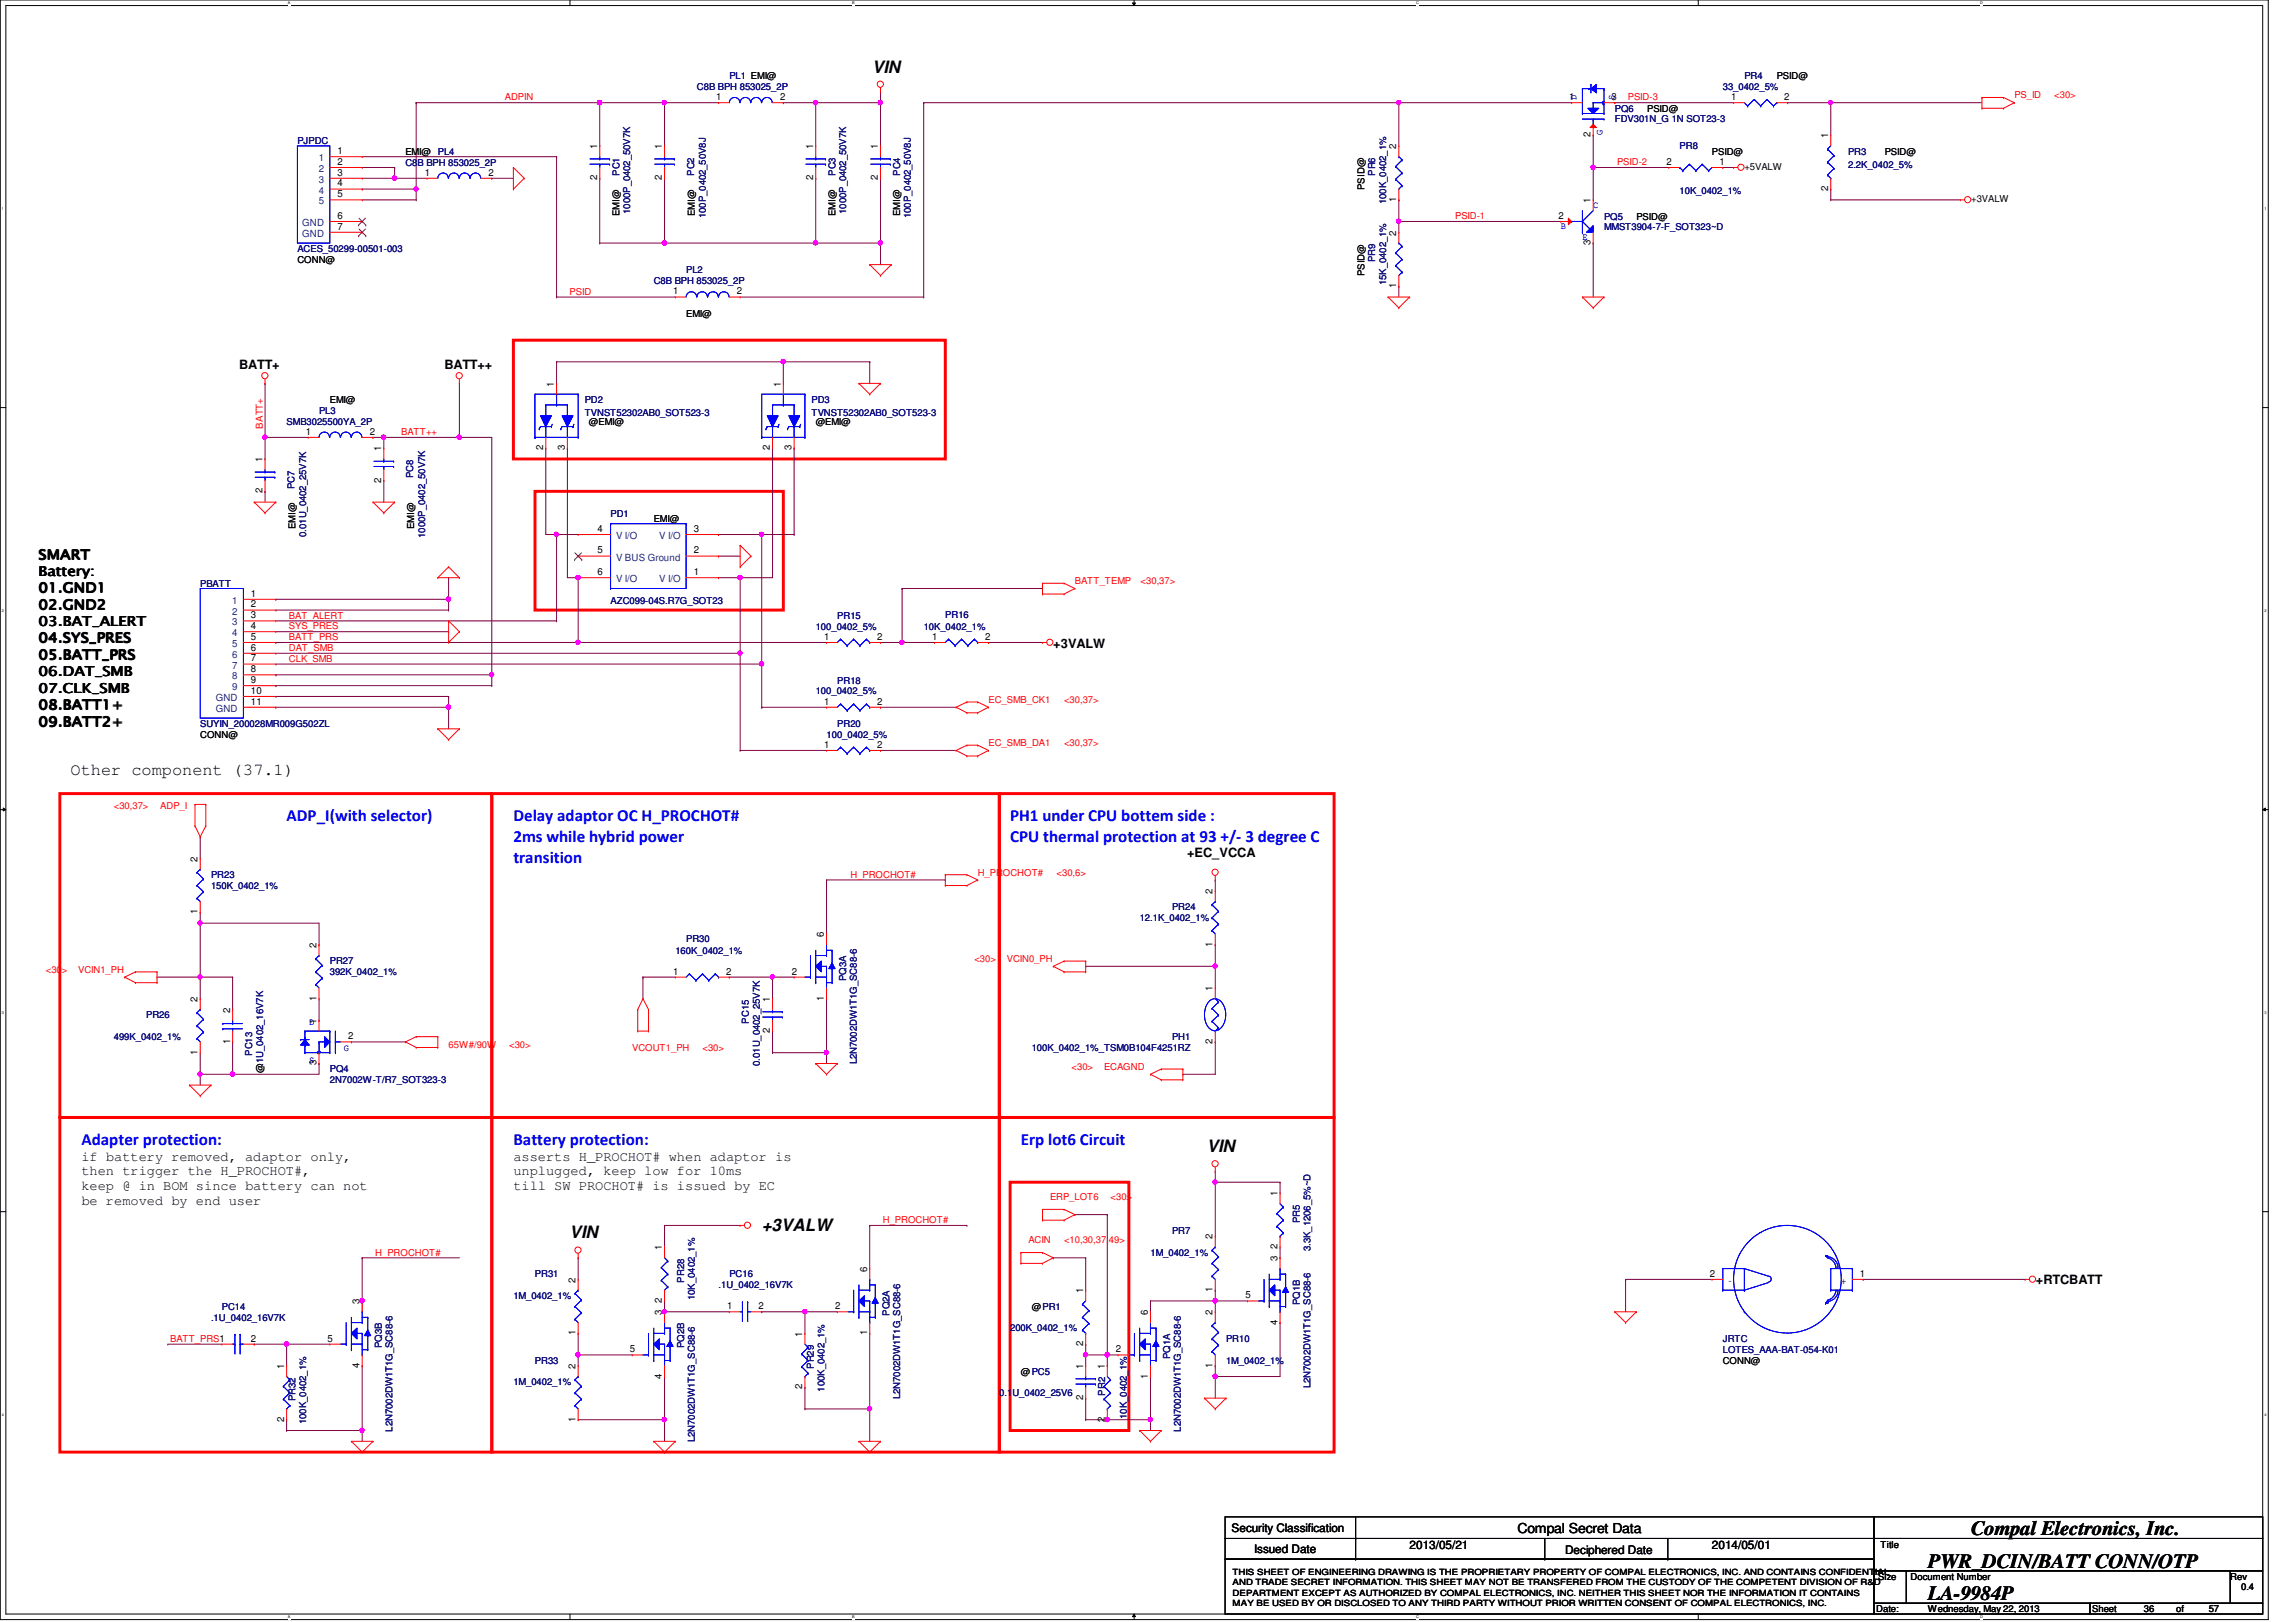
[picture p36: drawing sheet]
<svg xmlns="http://www.w3.org/2000/svg" width="297mm" height="210mm" viewBox="0 0 297 210" stroke-linecap="round" stroke-linejoin="round" font-family="sans-serif">
<defs><g id="words">
<g font-size="2.6">
<text x="249.4" y="202.9">PWR_DCIN/BATT CONN/OTP</text>
<text x="255" y="198.7">Compal Electronics, Inc.</text>
<text x="249.4" y="207.1">LA-9984P</text>
</g>
<g font-size="2.2">
<text x="112.8" y="9.4">VIN</text>
<text x="9.1" y="100.3">Other component (37.1)</text>
<text x="156.1" y="149.1">VIN</text>
<text x="73.7" y="160.3">VIN</text>
<text x="98.5" y="159.3">+3VALW</text>
</g>
<g font-size="2.2" fill="#00f">
<text x="37.1" y="106.2">ADP_I(with selector)</text>
<text x="66.4" y="106.2">Delay adaptor OC H_PROCHOT#</text>
<text x="130.7" y="106.2">PH1 under CPU bottem side :</text>
<text x="66.4" y="108.9">2ms while hybrid power</text>
<text x="66.4" y="111.6">transition</text>
<text x="130.7" y="108.9">CPU thermal protection at 93 +/- 3 degree C</text>
<text x="10.5" y="148.1">Adapter protection:</text>
<text x="66.4" y="148.1">Battery protection:</text>
<text x="132.1" y="148.1">Erp lot6 Circuit</text>
</g>
<g font-size="1.8">
<text x="5" y="72.3">SMART</text>
<text x="5" y="74.5">Battery:</text>
<text x="5" y="76.7">01.GND1</text>
<text x="5" y="78.8">02.GND2</text>
<text x="5" y="81">03.BAT_ALERT</text>
<text x="5" y="83.1">04.SYS_PRES</text>
<text x="5" y="85.3">05.BATT_PRS</text>
<text x="5" y="87.5">06.DAT_SMB</text>
<text x="5" y="89.6">07.CLK_SMB</text>
<text x="5" y="91.8">08.BATT1+</text>
<text x="5" y="93.9">09.BATT2+</text>
<text x="10.5" y="150.2">if battery removed, adaptor only,</text>
<text x="10.5" y="152.1">then trigger the H_PROCHOT#,</text>
<text x="10.5" y="154">keep @ in BOM since battery can not</text>
<text x="10.5" y="155.9">be removed by end user</text>
<text x="66.4" y="150.2">asserts H_PROCHOT# when adaptor is</text>
<text x="66.4" y="152.1">unplugged, keep low for 10ms</text>
<text x="66.4" y="154">till SW PROCHOT# is issued by EC</text>
<text x="196.3" y="198.3">Compal Secret Data</text>
</g>
<g font-size="1.7">
<text x="30.9" y="47.8">BATT+</text>
<text x="57.5" y="47.8">BATT++</text>
<text x="136.3" y="83.8">+3VALW</text>
<text x="153.6" y="110.9">+EC_VCCA</text>
<text x="263.4" y="166.1">+RTCBATT</text>
</g>
<g font-size="1.5">
<text x="159.3" y="198.2">Security Classification</text>
<text x="162.3" y="200.9">Issued Date</text>
<text x="182.4" y="200.5">2013/05/21</text>
<text x="202.5" y="201">Deciphered Date</text>
<text x="221.5" y="200.5">2014/05/01</text>
</g>
<g font-size="1.3">
<text x="92.7" y="13">1</text>
<text x="100.9" y="13">2</text>
<text x="203" y="13">1</text>
<text x="205.8" y="17.7" transform="rotate(-90 205.8 17.7)">2</text>
<text x="208.5" y="13">3</text>
<text x="224" y="13">1</text>
<text x="230.8" y="13">2</text>
<text x="236.5" y="17.9" transform="rotate(-90 236.5 17.9)">1</text>
<text x="43.6" y="19.9">1</text>
<text x="43.6" y="21.3">2</text>
<text x="43.6" y="22.7">3</text>
<text x="54.9" y="22.7">1</text>
<text x="63.2" y="22.7">2</text>
<text x="77.3" y="23.3" transform="rotate(-90 77.3 23.3)">2</text>
<text x="77.3" y="19.3" transform="rotate(-90 77.3 19.3)">1</text>
<text x="85.6" y="23.3" transform="rotate(-90 85.6 23.3)">2</text>
<text x="85.6" y="19.3" transform="rotate(-90 85.6 19.3)">1</text>
<text x="105.2" y="23.3" transform="rotate(-90 105.2 23.3)">2</text>
<text x="105.2" y="19.3" transform="rotate(-90 105.2 19.3)">1</text>
<text x="113.6" y="23.3" transform="rotate(-90 113.6 23.3)">2</text>
<text x="113.6" y="19.3" transform="rotate(-90 113.6 19.3)">1</text>
<text x="180.6" y="19.3" transform="rotate(-90 180.6 19.3)">2</text>
<text x="215.6" y="21.3">2</text>
<text x="222.5" y="21.3">1</text>
<text x="43.6" y="24.1">4</text>
<text x="43.6" y="25.5">5</text>
<text x="43.6" y="28.3">6</text>
<text x="43.6" y="29.7">7</text>
<text x="180.6" y="26.1" transform="rotate(-90 180.6 26.1)">1</text>
<text x="201.6" y="28.3">2</text>
<text x="205.8" y="26.3" transform="rotate(-90 205.8 26.3)">1</text>
<text x="236.5" y="24.7" transform="rotate(-90 236.5 24.7)">2</text>
<text x="180.6" y="30.5" transform="rotate(-90 180.6 30.5)">2</text>
<text x="205.8" y="31.7" transform="rotate(-90 205.8 31.7)">3</text>
<text x="87.1" y="38.1">1</text>
<text x="95.3" y="38.1">2</text>
<text x="180.6" y="37.3" transform="rotate(-90 180.6 37.3)">1</text>
<text x="71.7" y="50" transform="rotate(-90 71.7 50)">1</text>
<text x="101" y="50" transform="rotate(-90 101 50)">1</text>
<text x="33.9" y="59.8" transform="rotate(-90 33.9 59.8)">1</text>
<text x="39.6" y="56.3">1</text>
<text x="47.8" y="56.3">2</text>
<text x="49.3" y="58.4" transform="rotate(-90 49.3 58.4)">1</text>
<text x="70.3" y="58.3" transform="rotate(-90 70.3 58.3)">2</text>
<text x="73.1" y="58.3" transform="rotate(-90 73.1 58.3)">3</text>
<text x="99.6" y="58.3" transform="rotate(-90 99.6 58.3)">2</text>
<text x="102.4" y="58.3" transform="rotate(-90 102.4 58.3)">3</text>
<text x="33.9" y="63.8" transform="rotate(-90 33.9 63.8)">2</text>
<text x="49.3" y="62.4" transform="rotate(-90 49.3 62.4)">2</text>
<text x="77.3" y="68.8">4</text>
<text x="77.3" y="71.6">5</text>
<text x="89.7" y="68.8">3</text>
<text x="89.7" y="71.6">2</text>
<text x="32.5" y="77.2">1</text>
<text x="77.3" y="74.4">6</text>
<text x="89.7" y="74.4">1</text>
<text x="32.5" y="80">3</text>
<text x="32.5" y="81.4">4</text>
<text x="32.5" y="82.8">5</text>
<text x="32.5" y="78.6">2</text>
<text x="106.6" y="82.8">1</text>
<text x="113.5" y="82.8">2</text>
<text x="120.6" y="82.8">1</text>
<text x="127.5" y="82.8">2</text>
<text x="32.5" y="84.2">6</text>
<text x="32.5" y="87">8</text>
<text x="32.5" y="88.4">9</text>
<text x="32.5" y="85.6">7</text>
<text x="32.5" y="89.8">10</text>
<text x="32.5" y="91.2">11</text>
<text x="106.6" y="91.2">1</text>
<text x="113.5" y="91.2">2</text>
<text x="106.6" y="96.8">1</text>
<text x="113.5" y="96.8">2</text>
<text x="25.6" y="111.5" transform="rotate(-90 25.6 111.5)">2</text>
<text x="25.6" y="118.3" transform="rotate(-90 25.6 118.3)">1</text>
<text x="156.9" y="115.7" transform="rotate(-90 156.9 115.7)">2</text>
<text x="40.9" y="122.7" transform="rotate(-90 40.9 122.7)">2</text>
<text x="106.6" y="121.3" transform="rotate(-90 106.6 121.3)">6</text>
<text x="156.9" y="122.5" transform="rotate(-90 156.9 122.5)">1</text>
<text x="25.6" y="129.7" transform="rotate(-90 25.6 129.7)">2</text>
<text x="29.8" y="131.1" transform="rotate(-90 29.8 131.1)">2</text>
<text x="40.9" y="129.5" transform="rotate(-90 40.9 129.5)">1</text>
<text x="87.1" y="126.1">1</text>
<text x="93.9" y="126.1">2</text>
<text x="99.6" y="129.7" transform="rotate(-90 99.6 129.7)">1</text>
<text x="102.4" y="126.1">2</text>
<text x="106.6" y="129.5" transform="rotate(-90 106.6 129.5)">1</text>
<text x="156.9" y="128.3" transform="rotate(-90 156.9 128.3)">1</text>
<text x="25.6" y="136.5" transform="rotate(-90 25.6 136.5)">1</text>
<text x="29.8" y="135.1" transform="rotate(-90 29.8 135.1)">1</text>
<text x="40.9" y="137.9" transform="rotate(-90 40.9 137.9)">3</text>
<text x="40.9" y="132.5" transform="rotate(-90 40.9 132.5)">1</text>
<text x="45" y="134.5">2</text>
<text x="99.6" y="133.7" transform="rotate(-90 99.6 133.7)">2</text>
<text x="156.9" y="135.1" transform="rotate(-90 156.9 135.1)">2</text>
<text x="165.3" y="154.8" transform="rotate(-90 165.3 154.8)">1</text>
<text x="85.6" y="161.8" transform="rotate(-90 85.6 161.8)">1</text>
<text x="156.9" y="160.4" transform="rotate(-90 156.9 160.4)">2</text>
<text x="165.3" y="161.6" transform="rotate(-90 165.3 161.6)">2</text>
<text x="74.5" y="166" transform="rotate(-90 74.5 166)">2</text>
<text x="112.2" y="164.6" transform="rotate(-90 112.2 164.6)">6</text>
<text x="140.1" y="167.4" transform="rotate(-90 140.1 167.4)">1</text>
<text x="156.9" y="167.2" transform="rotate(-90 156.9 167.2)">1</text>
<text x="165.3" y="163.2" transform="rotate(-90 165.3 163.2)">3</text>
<text x="221.2" y="165.2">2</text>
<text x="240.6" y="165.2">1</text>
<text x="32.5" y="173.6">2</text>
<text x="42.4" y="173.6">5</text>
<text x="46.5" y="168.8" transform="rotate(-90 46.5 168.8)">3</text>
<text x="74.5" y="172.8" transform="rotate(-90 74.5 172.8)">1</text>
<text x="85.6" y="170.2" transform="rotate(-90 85.6 170.2)">3</text>
<text x="85.6" y="168.6" transform="rotate(-90 85.6 168.6)">2</text>
<text x="94.1" y="169.4">1</text>
<text x="98.1" y="169.4">2</text>
<text x="103.8" y="173" transform="rotate(-90 103.8 173)">1</text>
<text x="108" y="169.4">2</text>
<text x="112.2" y="172.8" transform="rotate(-90 112.2 172.8)">1</text>
<text x="148.5" y="170.2" transform="rotate(-90 148.5 170.2)">6</text>
<text x="156.9" y="170.2" transform="rotate(-90 156.9 170.2)">2</text>
<text x="161.1" y="168">5</text>
<text x="165.3" y="171.4" transform="rotate(-90 165.3 171.4)">4</text>
<text x="36.7" y="177.2" transform="rotate(-90 36.7 177.2)">1</text>
<text x="46.5" y="177" transform="rotate(-90 46.5 177)">4</text>
<text x="74.5" y="177.2" transform="rotate(-90 74.5 177.2)">2</text>
<text x="81.5" y="175">5</text>
<text x="85.6" y="178.4" transform="rotate(-90 85.6 178.4)">4</text>
<text x="103.8" y="179.8" transform="rotate(-90 103.8 179.8)">2</text>
<text x="140.1" y="177.2" transform="rotate(-90 140.1 177.2)">1</text>
<text x="140.1" y="174.2" transform="rotate(-90 140.1 174.2)">2</text>
<text x="142.9" y="177.2" transform="rotate(-90 142.9 177.2)">1</text>
<text x="144.4" y="175">2</text>
<text x="148.5" y="178.4" transform="rotate(-90 148.5 178.4)">1</text>
<text x="156.9" y="177" transform="rotate(-90 156.9 177)">1</text>
<text x="36.7" y="184" transform="rotate(-90 36.7 184)">2</text>
<text x="74.5" y="184" transform="rotate(-90 74.5 184)">1</text>
<text x="140.1" y="181.2" transform="rotate(-90 140.1 181.2)">2</text>
<text x="142.9" y="184" transform="rotate(-90 142.9 184)">2</text>
</g>
<g font-size="1.3" fill="#004080">
<text x="41.2" y="20.9">1</text>
<text x="41.2" y="22.3">2</text>
<text x="41.2" y="23.7">3</text>
<text x="39.1" y="29.3">GND</text>
<text x="41.2" y="25.1">4</text>
<text x="41.2" y="26.5">5</text>
<text x="39.1" y="30.6">GND</text>
<text x="79.7" y="69.8">V I/O</text>
<text x="85.3" y="69.8">V I/O</text>
<text x="79.7" y="75.4">V I/O</text>
<text x="79.7" y="72.6">V BUS Ground</text>
<text x="85.3" y="75.4">V I/O</text>
<text x="30.1" y="78.1">1</text>
<text x="30.1" y="80.9">3</text>
<text x="30.1" y="82.3">4</text>
<text x="30.1" y="83.7">5</text>
<text x="30.1" y="79.5">2</text>
<text x="30.1" y="85.1">6</text>
<text x="30.1" y="87.9">8</text>
<text x="30.1" y="89.3">9</text>
<text x="30.1" y="86.5">7</text>
<text x="27.9" y="90.7">GND</text>
<text x="27.9" y="92.1">GND</text>
<text x="223.6" y="166.2">-</text>
<text x="238.2" y="166.2">+</text>
</g>
<g font-size="1.2" fill="#000080">
<text x="90.2" y="11.6">C8B BPH 853025_2P</text>
<text x="94.4" y="10.2">PL1 EMI@</text>
<text x="222.9" y="11.6">33_0402_5%</text>
<text x="225.7" y="10.2">PR4</text>
<text x="208.9" y="14.4">PQ6</text>
<text x="208.9" y="15.8">FDV301N_G 1N SOT23-3</text>
<text x="38.5" y="18.6">PJPDC</text>
<text x="52.4" y="21.4">C8B BPH 853025_2P</text>
<text x="56.6" y="20">PL4</text>
<text x="80.1" y="22.8" transform="rotate(-90 80.1 22.8)">PC1</text>
<text x="89.8" y="22.8" transform="rotate(-90 89.8 22.8)">PC2</text>
<text x="108.1" y="22.8" transform="rotate(-90 108.1 22.8)">PC3</text>
<text x="116.5" y="22.8" transform="rotate(-90 116.5 22.8)">PC4</text>
<text x="177.9" y="22.8" transform="rotate(-90 177.9 22.8)">PR6</text>
<text x="217.3" y="19.3">PR8</text>
<text x="239.1" y="20">PR3</text>
<text x="239.1" y="21.7">2.2K_0402_5%</text>
<text x="81.5" y="27.7" transform="rotate(-90 81.5 27.7)">1000P_0402_50V7K</text>
<text x="91.3" y="28.2" transform="rotate(-90 91.3 28.2)">100P_0402_50V8J</text>
<text x="109.5" y="27.7" transform="rotate(-90 109.5 27.7)">1000P_0402_50V7K</text>
<text x="117.9" y="28.2" transform="rotate(-90 117.9 28.2)">100P_0402_50V8J</text>
<text x="179.3" y="26.4" transform="rotate(-90 179.3 26.4)">100K_0402_1%</text>
<text x="207.5" y="28.4">PQ5</text>
<text x="207.5" y="29.8">MMST3904-7-F_SOT323~D</text>
<text x="217.3" y="25.1">10K_0402_1%</text>
<text x="38.5" y="32.6">ACES_50299-00501-003</text>
<text x="88.8" y="35.4">PL2</text>
<text x="177.9" y="34" transform="rotate(-90 177.9 34)">PR9</text>
<text x="84.6" y="36.8">C8B BPH 853025_2P</text>
<text x="179.3" y="36.9" transform="rotate(-90 179.3 36.9)">15K_0402_1%</text>
<text x="41.3" y="53.6">PL3</text>
<text x="75.6" y="52.2">PD2</text>
<text x="75.6" y="53.8">TVNST52302AB0_SOT523-3</text>
<text x="105" y="52.2">PD3</text>
<text x="105" y="53.8">TVNST52302AB0_SOT523-3</text>
<text x="37.1" y="54.9">SMB3025500YA_2P</text>
<text x="38.1" y="63.3" transform="rotate(-90 38.1 63.3)">PC7</text>
<text x="53.5" y="61.9" transform="rotate(-90 53.5 61.9)">PC8</text>
<text x="39.6" y="69.5" transform="rotate(-90 39.6 69.5)">0.01U_0402_25V7K</text>
<text x="55" y="69.6" transform="rotate(-90 55 69.6)">1000P_0402_50V7K</text>
<text x="79" y="66.8">PD1</text>
<text x="25.9" y="75.9">PBATT</text>
<text x="79" y="78.1">AZC099-04S.R7G_SOT23</text>
<text x="105.5" y="81.5">100_0402_5%</text>
<text x="108.3" y="80.1">PR15</text>
<text x="119.5" y="81.5">10K_0402_1%</text>
<text x="122.3" y="80">PR16</text>
<text x="105.5" y="89.9">100_0402_5%</text>
<text x="108.3" y="88.5">PR18</text>
<text x="25.9" y="94.1">SUYIN_200028MR009G502ZL</text>
<text x="106.9" y="95.5">100_0402_5%</text>
<text x="108.3" y="94.1">PR20</text>
<text x="27.3" y="113.6">PR23</text>
<text x="27.3" y="115">150K_0402_1%</text>
<text x="147.4" y="119.2">12.1K_0402_1%</text>
<text x="151.6" y="117.8">PR24</text>
<text x="42.7" y="124.8">PR27</text>
<text x="87.4" y="123.4">160K_0402_1%</text>
<text x="88.8" y="121.9">PR30</text>
<text x="18.9" y="131.8">PR26</text>
<text x="42.7" y="126.2">392K_0402_1%</text>
<text x="109.5" y="127" transform="rotate(-90 109.5 127)">PQ3A</text>
<text x="14.7" y="134.6">499K_0402_1%</text>
<text x="32.6" y="136.7" transform="rotate(-90 32.6 136.7)">PC13</text>
<text x="96.9" y="132.5" transform="rotate(-90 96.9 132.5)">PC15</text>
<text x="98.3" y="137.9" transform="rotate(-90 98.3 137.9)">0.01U_0402_25V7K</text>
<text x="110.9" y="137.8" transform="rotate(-90 110.9 137.8)">L2N7002DW1T1G_SC88-6</text>
<text x="133.5" y="136">100K_0402_1%_TSM0B104F4251RZ</text>
<text x="151.6" y="134.6">PH1</text>
<text x="42.7" y="138.8">PQ4</text>
<text x="42.7" y="140.2">2N7002W-T/R7_SOT323-3</text>
<text x="151.6" y="159.7">PR7</text>
<text x="168.1" y="158.3" transform="rotate(-90 168.1 158.3)">PR5</text>
<text x="169.5" y="161.9" transform="rotate(-90 169.5 161.9)">3.3K_1206_5%~D</text>
<text x="69.2" y="165.3">PR31</text>
<text x="88.5" y="166" transform="rotate(-90 88.5 166)">PR28</text>
<text x="93" y="166.7">.1U_0402_16V7K</text>
<text x="94.4" y="165.3">PC16</text>
<text x="148.8" y="162.5">1M_0402_1%</text>
<text x="27.3" y="170.9">.1U_0402_16V7K</text>
<text x="28.7" y="169.5">PC14</text>
<text x="66.4" y="168.1">1M_0402_1%</text>
<text x="89.9" y="168.2" transform="rotate(-90 89.9 168.2)">10K_0402_1%</text>
<text x="115.1" y="170.3" transform="rotate(-90 115.1 170.3)">PQ2A</text>
<text x="130.7" y="172.3">200K_0402_1%</text>
<text x="158.6" y="173.7">PR10</text>
<text x="168.1" y="168.9" transform="rotate(-90 168.1 168.9)">PQ1B</text>
<text x="222.9" y="173.7">JRTC</text>
<text x="49.4" y="174.5" transform="rotate(-90 49.4 174.5)">PQ3B</text>
<text x="66.4" y="179.3">1M_0402_1%</text>
<text x="69.2" y="176.5">PR33</text>
<text x="88.5" y="174.5" transform="rotate(-90 88.5 174.5)">PQ2B</text>
<text x="105.3" y="177.2" transform="rotate(-90 105.3 177.2)">PR29</text>
<text x="151.4" y="175.9" transform="rotate(-90 151.4 175.9)">PQ1A</text>
<text x="158.6" y="176.5">1M_0402_1%</text>
<text x="169.5" y="179.7" transform="rotate(-90 169.5 179.7)">L2N7002DW1T1G_SC88-6</text>
<text x="222.9" y="175.1">LOTES_AAA-BAT-054-K01</text>
<text x="38.2" y="181.4" transform="rotate(-90 38.2 181.4)">PR32</text>
<text x="39.6" y="184.3" transform="rotate(-90 39.6 184.3)">100K_0402_1%</text>
<text x="50.8" y="185.3" transform="rotate(-90 50.8 185.3)">L2N7002DW1T1G_SC88-6</text>
<text x="106.7" y="180.1" transform="rotate(-90 106.7 180.1)">100K_0402_1%</text>
<text x="116.5" y="181.1" transform="rotate(-90 116.5 181.1)">L2N7002DW1T1G_SC88-6</text>
<text x="129.3" y="180.7">0.1U_0402_25V6</text>
<text x="143" y="180.6" transform="rotate(-90 143 180.6)">PR2</text>
<text x="145.8" y="183.6" transform="rotate(-90 145.8 183.6)">10K_0402_1%</text>
<text x="152.8" y="185.3" transform="rotate(-90 152.8 185.3)">L2N7002DW1T1G_SC88-6</text>
<text x="89.9" y="186.6" transform="rotate(-90 89.9 186.6)">L2N7002DW1T1G_SC88-6</text>
</g>
<g font-size="1.2">
<text x="229.9" y="10.2">PSID@</text>
<text x="213.1" y="14.4">PSID@</text>
<text x="52.4" y="20">EMI@</text>
<text x="221.5" y="20">PSID@</text>
<text x="225.7" y="22">+5VALW</text>
<text x="243.8" y="20">PSID@</text>
<text x="80.1" y="28" transform="rotate(-90 80.1 28)">EMI@</text>
<text x="89.9" y="28" transform="rotate(-90 89.9 28)">EMI@</text>
<text x="108.1" y="28" transform="rotate(-90 108.1 28)">EMI@</text>
<text x="116.5" y="28" transform="rotate(-90 116.5 28)">EMI@</text>
<text x="176.5" y="24.6" transform="rotate(-90 176.5 24.6)">PSID@</text>
<text x="211.7" y="28.4">PSID@</text>
<text x="255" y="26.2">+3VALW</text>
<text x="38.5" y="34">CONN@</text>
<text x="176.5" y="35.8" transform="rotate(-90 176.5 35.8)">PSID@</text>
<text x="88.8" y="41">EMI@</text>
<text x="42.7" y="52.2">EMI@</text>
<text x="76.2" y="54.9">@EMI@</text>
<text x="105.5" y="54.9">@EMI@</text>
<text x="38.2" y="68.5" transform="rotate(-90 38.2 68.5)">EMI@</text>
<text x="53.6" y="68.5" transform="rotate(-90 53.6 68.5)">EMI@</text>
<text x="84.6" y="67.5">EMI@</text>
<text x="25.9" y="95.5">CONN@</text>
<text x="34" y="138.9" transform="rotate(-90 34 138.9)">@.1U_0402_16V7K</text>
<text x="133.5" y="169.5">@PR1</text>
<text x="132.1" y="177.9">@PC5</text>
<text x="222.9" y="176.5">CONN@</text>
<text x="243.3" y="200.4">Title</text>
<text x="242.7" y="208.6">Date:</text>
<text x="243" y="204.4">Size</text>
<text x="247.2" y="204.4">Document Number</text>
<text x="249.4" y="208.6">Wednesday, May 22, 2013</text>
<text x="270.7" y="208.6">Sheet</text>
<text x="277.4" y="208.6">36</text>
<text x="281.6" y="208.6">of</text>
<text x="285.7" y="208.6">57</text>
<text x="288.5" y="204.4">Rev</text>
<text x="289.9" y="205.8">0.4</text>
</g>
<g font-size="1.2" fill="#f00">
<text x="65.3" y="13">ADPIN</text>
<text x="210.6" y="13">PSID-3</text>
<text x="260.6" y="12.7">PS_ID</text>
<text x="265.8" y="12.7">&lt;30&gt;</text>
<text x="209.2" y="21.4">PSID-2</text>
<text x="188.3" y="28.4">PSID-1</text>
<text x="73.7" y="38.1">PSID</text>
<text x="34" y="55.5" transform="rotate(-90 34 55.5)">BATT+</text>
<text x="51.9" y="56.3">BATT++</text>
<text x="139.1" y="75.6">BATT_TEMP</text>
<text x="147.6" y="75.6">&lt;30,37&gt;</text>
<text x="37.4" y="81.4">SYS_PRES</text>
<text x="37.4" y="80.1">BAT_ALERT</text>
<text x="37.4" y="82.8">BATT_PRS</text>
<text x="37.4" y="84.2">DAT_SMB</text>
<text x="37.4" y="85.6">CLK_SMB</text>
<text x="127.9" y="91">EC_SMB_CK1</text>
<text x="137.7" y="91">&lt;30,37&gt;</text>
<text x="127.9" y="96.6">EC_SMB_DA1</text>
<text x="137.7" y="96.6">&lt;30,37&gt;</text>
<text x="14.7" y="104.7">&lt;30,37&gt;</text>
<text x="20.7" y="104.7">ADP_I</text>
<text x="110" y="113.6">H_PROCHOT#</text>
<text x="126.5" y="113.3">H_PROCHOT#</text>
<text x="136.7" y="113.3">&lt;30,6&gt;</text>
<text x="5.9" y="125.9">&lt;30&gt;</text>
<text x="10.1" y="125.9">VCIN1_PH</text>
<text x="126.1" y="124.5">&lt;30&gt;</text>
<text x="130.3" y="124.5">VCIN0_PH</text>
<text x="58" y="135.7">65W#/90W</text>
<text x="65.9" y="135.7">&lt;30&gt;</text>
<text x="81.8" y="136">VCOUT1_PH</text>
<text x="90.9" y="136">&lt;30&gt;</text>
<text x="138.6" y="138.5">&lt;30&gt;</text>
<text x="142.8" y="138.5">ECAGND</text>
<text x="135.8" y="155.2">ERP_LOT6</text>
<text x="143.7" y="155.2">&lt;30&gt;</text>
<text x="114.2" y="158.3">H_PROCHOT#</text>
<text x="133.1" y="160.8">ACIN</text>
<text x="137.7" y="160.8">&lt;10,30,37,49&gt;</text>
<text x="48.6" y="162.5">H_PROCHOT#</text>
<text x="22" y="173.7">BATT_PRS1</text>
</g>
<g font-size="1.2" fill="#00f">
<text x="204" y="13" transform="rotate(-90 204 13)">D</text>
<text x="207.3" y="17.5" transform="rotate(-90 207.3 17.5)">G</text>
<text x="208.9" y="13" transform="rotate(-90 208.9 13)">S</text>
<text x="201.9" y="29.7">B</text>
<text x="206.1" y="26.9">C</text>
<text x="204.7" y="31.1">E</text>
<text x="40" y="132.6">D</text>
<text x="40" y="137.5">S</text>
<text x="44.5" y="136">G</text>
</g>
<g font-size="1.1">
<text x="159.5" y="203.8">THIS SHEET OF ENGINEERING DRAWING IS THE PROPRIETARY PROPERTY OF COMPAL ELECTRONICS, INC. AND CONTAINS CONFIDENTIAL</text>
<text x="159.5" y="205.1">AND TRADE SECRET INFORMATION. THIS SHEET MAY NOT BE TRANSFERED FROM THE CUSTODY OF THE COMPETENT DIVISION OF R&amp;D</text>
<text x="159.5" y="206.5">DEPARTMENT EXCEPT AS AUTHORIZED BY COMPAL ELECTRONICS, INC. NEITHER THIS SHEET NOR THE INFORMATION IT CONTAINS</text>
<text x="159.5" y="207.9">MAY BE USED BY OR DISCLOSED TO ANY THIRD PARTY WITHOUT PRIOR WRITTEN CONSENT OF COMPAL ELECTRONICS, INC.</text>
</g>
<g font-size=".5">
<text x="37.2" y=".6">A</text>
<text x="110.2" y=".6">B</text>
<text x="183.2" y=".6">C</text>
<text x="256.2" y=".6">D</text>
<text x=".3" y="27.1">1</text>
<text x="292.9" y="27.1">1</text>
<text x=".3" y="79.2">2</text>
<text x="292.9" y="79.2">2</text>
<text x=".3" y="131.2">3</text>
<text x="292.9" y="131.2">3</text>
<text x=".3" y="183.2">4</text>
<text x="292.9" y="183.2">4</text>
<text x="37.2" y="209.4">A</text>
<text x="110.2" y="209.4">B</text>
<text x="183.2" y="209.4">C</text>
<text x="256.2" y="209.4">D</text>
</g>
</g></defs>
<path d="M0 0h293.5v209.6h-293.5zM.8 .7h291.9v208.2h-291.9z" fill="none" stroke="#000" stroke-width=".13"/>
<g fill="#fff">
<path d="M37.2 .1h.3v.6h-.3z"/>
<path d="M37.2 209h.3v.5h-.3z"/>
</g>
<path d="M73.7 0v.7M73.7 208.9v.7" fill="none" stroke="#000" stroke-width=".13"/>
<g fill="#fff">
<path d="M110.2 .1h.3v.6h-.3z"/>
<path d="M110.2 209h.3v.5h-.3z"/>
</g>
<path d="M146.5 .4h.4l-.2 .3zM146.7 0v.7M146.7 208.9l.2 .3h-.4zM146.7 208.9v.7" fill="none" stroke="#000" stroke-width=".13"/>
<path d="M146.5 .4h.4l-.2 .3zM146.7 208.9l.2 .3h-.4z" fill="#000"/>
<g fill="#fff">
<path d="M183.2 .1h.3v.6h-.3z"/>
<path d="M183.2 209h.3v.5h-.3z"/>
</g>
<path d="M219.7 0v.7M219.7 208.9v.7" fill="none" stroke="#000" stroke-width=".13"/>
<g fill="#fff">
<path d="M256.2 .1h.3v.6h-.3z"/>
<path d="M256.2 209h.3v.5h-.3z"/>
<path d="M.3 26.7h.2v.6h-.2z"/>
<path d="M292.9 26.7h.3v.6h-.3z"/>
<path d="M.3 78.7h.2v.6h-.2z"/>
<path d="M292.9 78.7h.3v.6h-.3z"/>
</g>
<path d="M0 52.7h.8M292.7 52.7h.8" fill="none" stroke="#000" stroke-width=".13"/>
<g fill="#fff">
<path d="M.3 130.8h.2v.5h-.2z"/>
<path d="M292.9 130.8h.3v.5h-.3z"/>
</g>
<path d="M0 104.8h.8M.4 104.6l.4 .2-.4 .1zM292.7 104.8l.4-.2v.3zM292.7 104.8h.8" fill="none" stroke="#000" stroke-width=".13"/>
<path d="M.4 104.6l.4 .2-.4 .1zM292.7 104.8l.4-.2v.3z" fill="#000"/>
<g fill="#fff">
<path d="M.3 182.8h.2v.5h-.2z"/>
<path d="M292.9 182.8h.3v.5h-.3z"/>
</g>
<path d="M0 156.8h.8M292.7 156.8h.8" fill="none" stroke="#000" stroke-width=".13"/>
<path d="M66.4 44h55.9v15.4h-55.9zM69.2 63.6h32.1v15.4h-32.1zM7.7 102.7h55.9v41.9h-55.9zM63.6 102.7h65.7v41.9h-65.7zM129.3 102.7h43.3v41.9h-43.3zM7.7 144.6h55.9v43.3h-55.9zM63.6 144.6h65.7v43.3h-65.7zM129.3 144.6h43.3v43.3h-43.3zM130.7 153h15.3v32.1h-15.3z" fill="none" stroke="#f00" stroke-width=".38"/>
<path d="M74.8 74.8h.1M74.8 74.8v8.3M95.8 97.1h.1M95.8 97.1h11.1M20.3 126.4h.1M20.3 126.4h5.6" fill="none" stroke="#800040" stroke-width=".13"/>
<circle cx="25.9" cy="126.4" r=".29" fill="#f0f"/>
<circle cx="25.9" cy="126.4" r=".29" fill="none" stroke="#f0f" stroke-width=".13"/>
<g fill="none" stroke="#800040" stroke-width=".13">
<path d="M34.3 49.6h.1M34.3 56.6h.1M34.3 49.6v9.8M59.4 56.6h.1M59.4 56.6h4.2M34.3 63.6h.1M34.3 63.6v1.4M49.7 62.2h.1M49.7 62.2v2.8M98.5 91.5h.1M98.5 91.5h8.4M25.9 119.5h.1"/>
<path d="M25.9 108.3h.1M25.9 108.3v2.8M25.9 119.5v6.9M157.2 134.8h.1M157.2 125.1h.1M157.2 125.1v2.7M157.2 134.8v4.2"/>
</g>
<circle cx="34.3" cy="56.6" r=".29" fill="#f0f"/>
<circle cx="34.3" cy="56.6" r=".29" fill="none" stroke="#f0f" stroke-width=".13"/>
<path d="M34.3 56.6h.1M34.3 56.6h5.6M48.3 56.6h.1M49.7 56.6h.1M49.7 56.6v1.4M59.4 49.6h.1M59.4 49.6v7h-11.1M116.7 76.2h.1M116.7 76.2h18.2M127.9 83.1h.1M127.9 83.1h7" fill="none" stroke="#800040" stroke-width=".13"/>
<circle cx="59.4" cy="56.6" r=".29" fill="#f0f"/>
<circle cx="59.4" cy="56.6" r=".29" fill="none" stroke="#f0f" stroke-width=".13"/>
<circle cx="49.6" cy="56.6" r=".29" fill="#f0f"/>
<circle cx="49.6" cy="56.6" r=".29" fill="none" stroke="#f0f" stroke-width=".13"/>
<path d="M74.8 83.1h.1M74.8 83.1h32.1M113.9 91.5h.1M113.9 97.1h.1M113.9 91.5h9.8M113.9 97.1h9.8" fill="none" stroke="#800040" stroke-width=".13"/>
<circle cx="74.8" cy="83.1" r=".29" fill="#f0f"/>
<circle cx="74.8" cy="83.1" r=".29" fill="none" stroke="#f0f" stroke-width=".13"/>
<path d="M72 38.4h.1M72 38.4h15.4M77.6 31.5h.1M77.6 31.5h8.4" fill="none" stroke="#800040" stroke-width=".13"/>
<circle cx="85.9" cy="31.4" r=".29" fill="#f0f"/>
<circle cx="85.9" cy="31.4" r=".29" fill="none" stroke="#f0f" stroke-width=".13"/>
<path d="M77.6 13.3h.1M77.6 13.3h8.4" fill="none" stroke="#800040" stroke-width=".13"/>
<circle cx="77.6" cy="13.3" r=".29" fill="#f0f"/>
<circle cx="77.6" cy="13.3" r=".29" fill="none" stroke="#f0f" stroke-width=".13"/>
<path d="M105.5 13.3h.1M105.5 13.3h8.4" fill="none" stroke="#800040" stroke-width=".13"/>
<circle cx="113.9" cy="13.3" r=".29" fill="#f0f"/>
<circle cx="113.9" cy="13.3" r=".29" fill="none" stroke="#f0f" stroke-width=".13"/>
<circle cx="105.5" cy="13.3" r=".29" fill="#f0f"/>
<circle cx="105.5" cy="13.3" r=".29" fill="none" stroke="#f0f" stroke-width=".13"/>
<path d="M86 183.7h.1M86 183.7v2.8" fill="none" stroke="#800040" stroke-width=".13"/>
<circle cx="85.9" cy="183.7" r=".29" fill="#f0f"/>
<circle cx="85.9" cy="183.7" r=".29" fill="none" stroke="#f0f" stroke-width=".13"/>
<path d="M86 158.6h.1M86 158.6h9.8M86 158.6v2.8M86 168.4h.1M86 169.8h.1M86 168.4v1.4M86 169.8h8.4" fill="none" stroke="#800040" stroke-width=".13"/>
<circle cx="85.9" cy="169.7" r=".29" fill="#f0f"/>
<circle cx="85.9" cy="169.7" r=".29" fill="none" stroke="#f0f" stroke-width=".13"/>
<path d="M104.1 169.8h.1M104.1 169.8h4.2" fill="none" stroke="#800040" stroke-width=".13"/>
<circle cx="104.1" cy="169.7" r=".29" fill="#f0f"/>
<circle cx="104.1" cy="169.7" r=".29" fill="none" stroke="#f0f" stroke-width=".13"/>
<path d="M104.1 169.8h.1M104.1 169.8v2.8M112.5 182.3h.1M112.5 182.3v4.2" fill="none" stroke="#800040" stroke-width=".13"/>
<circle cx="112.5" cy="182.3" r=".29" fill="#f0f"/>
<circle cx="112.5" cy="182.3" r=".29" fill="none" stroke="#f0f" stroke-width=".13"/>
<path d="M112.5 158.6h.1M112.5 158.6h12.6M112.5 158.6v5.6M125.1 158.6h.1M74.8 162.8h.1M74.8 175.3h.1M74.8 162.8v2.8M74.8 175.3v1.4M104.1 179.5h.1M104.1 179.5v2.8M104.1 182.3h.1M104.1 182.3h8.4" fill="none" stroke="#800040" stroke-width=".13"/>
<circle cx="74.8" cy="175.3" r=".29" fill="#f0f"/>
<circle cx="74.8" cy="175.3" r=".29" fill="none" stroke="#f0f" stroke-width=".13"/>
<path d="M46.9 168.4h.1M46.9 168.4v1.4M74.8 175.3h.1M74.8 172.6h.1M74.8 175.3h7M74.8 172.6v2.7M86 178.1h.1M86 178.1v5.6h-11.2M74.8 183.7h.1" fill="none" stroke="#800040" stroke-width=".13"/>
<circle cx="46.8" cy="168.3" r=".29" fill="#f0f"/>
<circle cx="46.8" cy="168.3" r=".29" fill="none" stroke="#f0f" stroke-width=".13"/>
<path d="M46.9 162.8h.1M46.9 162.8h12.5M37.1 183.7h.1M37.1 185.1h.1M37.1 183.7v1.4M37.1 185.1h9.8M46.9 185.1h.1M46.9 185.1v1.4" fill="none" stroke="#800040" stroke-width=".13"/>
<circle cx="46.8" cy="185.1" r=".29" fill="#f0f"/>
<circle cx="46.8" cy="185.1" r=".29" fill="none" stroke="#f0f" stroke-width=".13"/>
<path d="M37.1 173.9h.1M37.1 173.9h5.6" fill="none" stroke="#800040" stroke-width=".13"/>
<circle cx="37" cy="173.9" r=".29" fill="#f0f"/>
<circle cx="37" cy="173.9" r=".29" fill="none" stroke="#f0f" stroke-width=".13"/>
<path d="M86 31.5h.1M86 31.5h19.5M21.7 173.9h.1M21.7 173.9h7M37.1 173.9h.1M37.1 173.9v2.8" fill="none" stroke="#800040" stroke-width=".13"/>
<circle cx="85.9" cy="31.4" r=".29" fill="#f0f"/>
<circle cx="85.9" cy="31.4" r=".29" fill="none" stroke="#f0f" stroke-width=".13"/>
<path d="M53.8 13.3h.1M53.8 13.3h23.8M113.9 11.9h.1M113.9 11.9v1.4" fill="none" stroke="#800040" stroke-width=".13"/>
<circle cx="77.6" cy="13.3" r=".29" fill="#f0f"/>
<circle cx="77.6" cy="13.3" r=".29" fill="none" stroke="#f0f" stroke-width=".13"/>
<g fill="none" stroke="#800040" stroke-width=".13">
<path d="M77.6 13.3h.1M77.6 13.3v5.6M86 13.3h.1M86 13.3v5.6M101.3 13.3h.1M101.3 13.3h4.2M105.5 13.3h.1M105.5 13.3v5.6M113.9 13.3h.1M113.9 13.3v5.6M77.6 23.1h.1M77.6 23.1v8.4"/>
<path d="M86 23.1h.1M86 23.1v8.4M105.5 23.1h.1M105.5 23.1v8.4M113.9 31.5h.1M113.9 23.1h.1M113.9 23.1v11.1M116.7 76.2h.1M116.7 76.2v6.9"/>
</g>
<circle cx="116.7" cy="83.1" r=".29" fill="#f0f"/>
<circle cx="116.7" cy="83.1" r=".29" fill="none" stroke="#f0f" stroke-width=".13"/>
<path d="M35.7 88.7h.1M35.7 88.7h27.9M58 90.1h.1M58 90.1v1.4" fill="none" stroke="#800040" stroke-width=".13"/>
<circle cx="58" cy="91.5" r=".29" fill="#f0f"/>
<circle cx="58" cy="91.5" r=".29" fill="none" stroke="#f0f" stroke-width=".13"/>
<path d="M105.5 31.5h.1M105.5 31.5h8.4" fill="none" stroke="#800040" stroke-width=".13"/>
<circle cx="113.9" cy="31.4" r=".29" fill="#f0f"/>
<circle cx="113.9" cy="31.4" r=".29" fill="none" stroke="#f0f" stroke-width=".13"/>
<circle cx="105.5" cy="31.4" r=".29" fill="#f0f"/>
<circle cx="105.5" cy="31.4" r=".29" fill="none" stroke="#f0f" stroke-width=".13"/>
<path d="M157.2 167h.1M157.2 168.4h.1M157.2 167v1.4M157.2 168.4h4.2" fill="none" stroke="#800040" stroke-width=".13"/>
<circle cx="157.2" cy="168.3" r=".29" fill="#f0f"/>
<circle cx="157.2" cy="168.3" r=".29" fill="none" stroke="#f0f" stroke-width=".13"/>
<path d="M157.2 168.4h.1M157.2 178.1h.1M157.2 168.4v1.4M157.2 178.1v2.8" fill="none" stroke="#800040" stroke-width=".13"/>
<circle cx="157.2" cy="178.1" r=".29" fill="#f0f"/>
<circle cx="157.2" cy="178.1" r=".29" fill="none" stroke="#f0f" stroke-width=".13"/>
<path d="M148.8 168.4h.1M148.8 168.4v1.4M148.8 168.4h8.4M157.2 178.1h.1M165.6 171.2h.1M165.6 171.2v6.9h-8.4M140.5 180.9h.1M140.5 180.9v2.8M143.3 183.7h.1M143.3 183.7h5.5M148.8 183.7h.1M148.8 183.7v1.4" fill="none" stroke="#800040" stroke-width=".13"/>
<circle cx="148.8" cy="183.7" r=".29" fill="#f0f"/>
<circle cx="148.8" cy="183.7" r=".29" fill="none" stroke="#f0f" stroke-width=".13"/>
<circle cx="143.2" cy="183.7" r=".29" fill="#f0f"/>
<circle cx="143.2" cy="183.7" r=".29" fill="none" stroke="#f0f" stroke-width=".13"/>
<path d="M140.5 175.3h.1M140.5 175.3v1.4" fill="none" stroke="#800040" stroke-width=".13"/>
<circle cx="140.4" cy="175.3" r=".29" fill="#f0f"/>
<circle cx="140.4" cy="175.3" r=".29" fill="none" stroke="#f0f" stroke-width=".13"/>
<g fill="none" stroke="#800040" stroke-width=".13">
<path d="M157.2 153h.1M157.2 153v7M157.2 153h8.4M136.3 162.8h.1M136.3 162.8h4.2M140.5 162.8h.1M140.5 173.9h.1M140.5 162.8v4.2M140.5 173.9v1.4M143.3 175.3h.1M143.3 175.3h1.3M148.8 178.1h.1"/>
<path d="M148.8 178.1v5.6M157.2 176.7h.1M157.2 176.7v1.4"/>
</g>
<circle cx="157.2" cy="153" r=".29" fill="#f0f"/>
<circle cx="157.2" cy="153" r=".29" fill="none" stroke="#f0f" stroke-width=".13"/>
<g fill="none" stroke="#800040" stroke-width=".13">
<path d="M72 20.3h.1M72 20.3v18.1M113.9 83.1h.1M113.9 83.1h2.8M83.2 126.4h.1M83.2 126.4h4.2M83.2 126.4v2.8M99.9 126.4h.1M99.9 126.4h2.8M106.9 129.2h.1M106.9 129.2v7M157.2 151.6h.1"/>
<path d="M157.2 151.6v1.4M165.6 153h.1M165.6 153v1.4M32.9 173.9h.1M32.9 173.9h4.2M46.9 176.7h.1M46.9 176.7v8.4M98.5 169.8h.1M98.5 169.8h5.6M112.5 172.6h.1M112.5 172.6v9.7"/>
</g>
<circle cx="99.9" cy="126.4" r=".29" fill="#f0f"/>
<circle cx="99.9" cy="126.4" r=".29" fill="none" stroke="#f0f" stroke-width=".13"/>
<path d="M94.4 126.4h.1M94.4 126.4h5.5M99.9 126.4h.1M99.9 126.4v2.8M106.9 136.2h.1M106.9 136.2v1.4" fill="none" stroke="#800040" stroke-width=".13"/>
<circle cx="106.9" cy="136.2" r=".29" fill="#f0f"/>
<circle cx="106.9" cy="136.2" r=".29" fill="none" stroke="#f0f" stroke-width=".13"/>
<path d="M181 13.3h.1M181 13.3h22.3M208.9 13.3h.1M208.9 13.3h15.4M181 37h.1M181 37v1.4M99.9 133.4h.1M99.9 133.4v2.8" fill="none" stroke="#800040" stroke-width=".13"/>
<circle cx="180.9" cy="13.3" r=".29" fill="#f0f"/>
<circle cx="180.9" cy="13.3" r=".29" fill="none" stroke="#f0f" stroke-width=".13"/>
<path d="M181 28.7h.1M181 28.7h20.9M206.1 21.7h.1M206.1 21.7v4.2" fill="none" stroke="#800040" stroke-width=".13"/>
<circle cx="180.9" cy="28.6" r=".29" fill="#f0f"/>
<circle cx="180.9" cy="28.6" r=".29" fill="none" stroke="#f0f" stroke-width=".13"/>
<path d="M236.9 13.3h.1M236.9 13.3h19.5M181 25.9h.1M181 25.9v2.8" fill="none" stroke="#800040" stroke-width=".13"/>
<circle cx="236.8" cy="13.3" r=".29" fill="#f0f"/>
<circle cx="236.8" cy="13.3" r=".29" fill="none" stroke="#f0f" stroke-width=".13"/>
<path d="M206.1 17.5h.1M206.1 17.5v4.2M206.1 21.7h.1M206.1 21.7h9.8" fill="none" stroke="#800040" stroke-width=".13"/>
<circle cx="206.1" cy="21.6" r=".29" fill="#f0f"/>
<circle cx="206.1" cy="21.6" r=".29" fill="none" stroke="#f0f" stroke-width=".13"/>
<g fill="none" stroke="#800040" stroke-width=".13">
<path d="M119.5 13.3h.1M119.5 13.3v25.1M181 13.3h.1M181 13.3v5.6M51.1 21.7h.1M51.1 21.7v1.4M181 28.7h.1M181 28.7v1.4M206.1 31.5h.1M206.1 31.5v6.9M222.9 21.7h.1M222.9 21.7h1.4"/>
<path d="M35.7 77.6h.1M35.7 77.6h22.3M35.7 87.3h.1M35.7 87.3h27.9M106.9 113.9h.1M106.9 113.9v7M106.9 113.9h15.4M122.3 113.9h.1M99.9 136.2h.1M99.9 136.2h7M157.2 122.3h.1M157.2 122.3v2.8"/>
<path d="M46.9 162.8h.1M46.9 162.8v5.6"/>
</g>
<circle cx="58" cy="77.5" r=".29" fill="#f0f"/>
<circle cx="58" cy="77.5" r=".29" fill="none" stroke="#f0f" stroke-width=".13"/>
<path d="M72 69.2h.1M72 69.2h2.8M93 69.2h.1M93 69.2h5.5M153 139h.1M153 139h4.2" fill="none" stroke="#800040" stroke-width=".13"/>
<circle cx="72" cy="69.1" r=".29" fill="#f0f"/>
<circle cx="72" cy="69.1" r=".29" fill="none" stroke="#f0f" stroke-width=".13"/>
<g fill="none" stroke="#800040" stroke-width=".13">
<path d="M93 72h.1M93 72h2.8M25.9 119.5h.1M25.9 119.5h15.4M25.9 126.4h.1M25.9 126.4h4.2M30.1 139h.1M41.3 132h.1M41.3 137.6h.1M41.3 129.2v2.8M41.3 137.6v1.4h-11.2M45.5 134.8h.1"/>
<path d="M45.5 134.8h6.9"/>
</g>
<circle cx="25.9" cy="119.4" r=".29" fill="#f0f"/>
<circle cx="25.9" cy="119.4" r=".29" fill="none" stroke="#f0f" stroke-width=".13"/>
<path d="M41.3 119.5v2.8M25.9 139h.1M25.9 139v1.4M41.3 122.3h.1" fill="none" stroke="#800040" stroke-width=".13"/>
<circle cx="25.9" cy="139" r=".29" fill="#f0f"/>
<circle cx="25.9" cy="139" r=".29" fill="none" stroke="#f0f" stroke-width=".13"/>
<path d="M116.7 83.1h.1M116.7 83.1h4.2M25.9 139h.1M30.1 126.4h.1M30.1 134.8h.1M30.1 126.4v4.2M30.1 134.8v4.2h-4.2" fill="none" stroke="#800040" stroke-width=".13"/>
<circle cx="30.1" cy="139" r=".29" fill="#f0f"/>
<circle cx="30.1" cy="139" r=".29" fill="none" stroke="#f0f" stroke-width=".13"/>
<path d="M25.9 139h.1M25.9 136.2v2.8M140.5 125.1h.1M140.5 125.1h16.7" fill="none" stroke="#800040" stroke-width=".13"/>
<circle cx="157.2" cy="125" r=".29" fill="#f0f"/>
<circle cx="157.2" cy="125" r=".29" fill="none" stroke="#f0f" stroke-width=".13"/>
<g fill="none" stroke="#800040" stroke-width=".13">
<path d="M86 13.3h.1M86 13.3h7M119.5 13.3h.1M119.5 13.3h61.5M35.7 91.5h.1M35.7 91.5h22.3M58 91.5h.1M58 91.5v2.8M25.9 118.1h.1M25.9 118.1v1.4M157.2 113.9h.1M157.2 113.9v1.4"/>
<path d="M25.9 129.2h.1M25.9 126.4v2.8M210.3 165.6h.1M210.3 165.6v4.2M210.3 165.6h11.2M241 165.6h.1M241 165.6h21"/>
</g>
<circle cx="85.9" cy="13.3" r=".29" fill="#f0f"/>
<circle cx="85.9" cy="13.3" r=".29" fill="none" stroke="#f0f" stroke-width=".13"/>
<g fill="none" stroke="#800040" stroke-width=".13">
<path d="M231.3 13.3h.1M231.3 13.3h5.6M236.9 13.3h.1M236.9 13.3v4.2M51.1 23.1h.1M51.1 23.1h4.1M236.9 25.9h.1M236.9 24.5h.1M236.9 24.5v1.4M236.9 25.9h16.7M72 69.2h.1M72 69.2v11.1"/>
<path d="M35.7 90.1h22.3M58 90.1h.1"/>
</g>
<circle cx="51" cy="23" r=".29" fill="#f0f"/>
<circle cx="51" cy="23" r=".29" fill="none" stroke="#f0f" stroke-width=".13"/>
<path d="M63.6 23.1h.1M63.6 23.1h2.8M95.8 38.4h23.7M119.5 38.4h.1M63.6 56.6v30.7M35.7 79h22.3M58 79h.1M58 77.6h.1M58 77.6v1.4M63.6 87.3h.1" fill="none" stroke="#800040" stroke-width=".13"/>
<circle cx="63.6" cy="87.3" r=".29" fill="#f0f"/>
<circle cx="63.6" cy="87.3" r=".29" fill="none" stroke="#f0f" stroke-width=".13"/>
<path d="M58 74.8h.1M58 74.8v2.8M35.7 81.7h22.3M35.7 80.3h36.3M35.7 84.5h60.1M58 81.7h.1M63.6 88.7h.1M63.6 87.3v1.4M72 80.3h.1M95.8 84.5h.1" fill="none" stroke="#800040" stroke-width=".13"/>
<circle cx="95.7" cy="84.5" r=".29" fill="#f0f"/>
<circle cx="95.7" cy="84.5" r=".29" fill="none" stroke="#f0f" stroke-width=".13"/>
<path d="M35.7 85.9h62.8M95.8 84.5h.1M95.8 84.5v12.6M98.5 85.9h.1" fill="none" stroke="#800040" stroke-width=".13"/>
<circle cx="98.5" cy="85.9" r=".29" fill="#f0f"/>
<circle cx="98.5" cy="85.9" r=".29" fill="none" stroke="#f0f" stroke-width=".13"/>
<path d="M95.8 74.8h.1M95.8 74.8v9.7M35.7 83.1h.1M35.7 83.1h39.1M98.5 91.5h.1M98.5 85.9v5.6" fill="none" stroke="#800040" stroke-width=".13"/>
<circle cx="95.7" cy="74.7" r=".29" fill="#f0f"/>
<circle cx="95.7" cy="74.7" r=".29" fill="none" stroke="#f0f" stroke-width=".13"/>
<path d="M93 74.8h.1M93 74.8h2.8M98.5 69.2v16.7M98.5 85.9h.1" fill="none" stroke="#800040" stroke-width=".13"/>
<circle cx="98.5" cy="69.1" r=".29" fill="#f0f"/>
<circle cx="98.5" cy="69.1" r=".29" fill="none" stroke="#f0f" stroke-width=".13"/>
<g fill="none" stroke="#800040" stroke-width=".13">
<path d="M53.8 13.3h.1M53.8 13.3v12.6M46.9 24.5h.1M46.9 20.3h25.1M46.9 23.1h4.2M46.9 21.7h4.2M46.9 24.5h6.9M46.9 25.9h6.9M51.1 23.1h.1M51.1 21.7h.1M53.8 25.9h.1M53.8 24.5h.1"/>
<path d="M72 20.3h.1"/>
</g>
<circle cx="53.8" cy="24.4" r=".29" fill="#f0f"/>
<circle cx="53.8" cy="24.4" r=".29" fill="none" stroke="#f0f" stroke-width=".13"/>
<path d="M143.3 157.2h.1M143.3 157.2v18.1M165.6 162.8h.1M165.6 161.4v1.4" fill="none" stroke="#800040" stroke-width=".13"/>
<circle cx="143.2" cy="175.3" r=".29" fill="#f0f"/>
<circle cx="143.2" cy="175.3" r=".29" fill="none" stroke="#f0f" stroke-width=".13"/>
<path d="M70.6 58h.1M70.6 58v11.2h1.4M72 69.2h.1M73.4 74.8h1.4M74.8 74.8h.1M139.1 157.2h.1M139.1 157.2h4.2M140.5 175.3h.1M140.5 175.3h2.8v1.4M143.3 176.7h.1M140.5 183.7h.1M140.5 183.7h2.8" fill="none" stroke="#800040" stroke-width=".13"/>
<circle cx="74.8" cy="74.7" r=".29" fill="#f0f"/>
<circle cx="74.8" cy="74.7" r=".29" fill="none" stroke="#f0f" stroke-width=".13"/>
<path d="M72 46.8h.1M72 46.8v2.8M72 46.8h29.3M73.4 58h.1M73.4 58v16.8M99.9 58h.1M99.9 58v16.8h-4.1M101.3 46.8h.1M102.7 58h.1M102.7 58v11.2M95.8 74.8h.1" fill="none" stroke="#800040" stroke-width=".13"/>
<circle cx="101.3" cy="46.8" r=".29" fill="#f0f"/>
<circle cx="101.3" cy="46.8" r=".29" fill="none" stroke="#f0f" stroke-width=".13"/>
<path d="M101.3 46.8h.1M101.3 46.8v2.8M101.3 46.8h11.2M112.5 46.8h.1M112.5 46.8v2.8M98.5 69.2h4.2M102.7 69.2h.1" fill="none" stroke="#800040" stroke-width=".13"/>
<g fill="none" stroke="#f00" stroke-width=".13">
<path d="M113.9 11.9h.1M113.9 11.3v.6M256.4 14h.1M256.4 12.6h.1M256.4 12.6h2.8M256.4 14h2.8M256.4 12.6v1.4M259.2 12.6h.1M259.2 14h.1M259.2 12.6l1.4 .7M260.6 13.3h.1M260.6 13.3l-1.4 .7"/>
<path d="M66.4 21.7h.1M66.4 24.5h.1M66.4 21.7v2.8M66.4 21.7l1.4 1.4M67.8 23.1h.1M67.8 23.1l-1.4 1.4M112.5 34.2h.1M112.5 34.2h2.8M112.5 34.2l1.4 1.4M113.9 35.6h.1M115.3 34.2h.1M115.3 34.2l-1.4 1.4"/>
<path d="M179.6 38.4h.1M179.6 38.4h2.8M179.6 38.4l1.4 1.4M181 39.8h.1M182.4 38.4h.1M182.4 38.4l-1.4 1.4M204.7 38.4h.1M204.7 38.4h2.8M204.7 38.4l1.4 1.4M206.1 39.8h.1M207.5 38.4h.1M207.5 38.4l-1.4 1.4"/>
<path d="M224.3 21.7h.1M224.3 21.7h.5M253.6 25.9h.1M253.6 25.9h.6M34.3 49.6h.1M34.3 49.1v.5M39.9 56.6h.1M39.9 56.6h1.4M46.9 56.6h1.4M48.3 56.6h.1M59.4 49.6h.1M59.4 49.1v.5"/>
<path d="M111.1 49.6h.1M111.1 49.6h2.8M111.1 49.6l1.4 1.4M112.5 51h.1M113.9 49.6h.1M113.9 49.6l-1.4 1.4M32.9 65h.1M32.9 65h2.8M32.9 65l1.4 1.4M34.3 66.4h.1M35.7 65h.1M35.7 65l-1.4 1.4"/>
<path d="M48.3 65h.1M48.3 65h2.8M48.3 65l1.4 1.4M49.7 66.4h.1M51.1 65h.1M51.1 65l-1.4 1.4M56.6 74.8h.1M56.6 74.8h2.8M58 73.4h.1M58 73.4l-1.4 1.4M58 73.4l1.4 1.4M59.4 74.8h.1"/>
<path d="M95.8 70.6h.1M95.8 73.4h.1M95.8 70.6v2.8M95.8 70.6l1.4 1.4M97.2 72h.1M97.2 72l-1.4 1.4M134.9 76.9h.1M134.9 75.5h.1M134.9 75.5h2.8M134.9 76.9h2.8M134.9 75.5v1.4M137.7 75.5h.1"/>
<path d="M137.7 76.9h.1M137.7 75.5l1.4 .7M139.1 76.2h.1M139.1 76.2l-1.4 .7M56.6 94.3h.1M56.6 94.3h2.8M56.6 94.3l1.4 1.4M58 80.3h.1M58 83.1h.1M58 95.7h.1M58 80.3v2.8M58 80.3l1.4 1.4"/>
<path d="M59.4 81.7h.1M59.4 94.3h.1M59.4 81.7l-1.4 1.4M59.4 94.3l-1.4 1.4M123.7 91.5h.1M123.7 97.1h.1M123.7 91.5l1.4 .7M123.7 97.1l1.4 .7M125.1 92.2h.1M125.1 90.8h.1M125.1 97.8h.1M125.1 96.4h.1"/>
<path d="M125.1 92.2h1.4M125.1 90.8h1.4M125.1 90.8l-1.4 .7M125.1 97.8h1.4M125.1 96.4h1.4M125.1 96.4l-1.4 .7M126.5 92.2h.1M126.5 90.8h.1M126.5 97.8h.1M126.5 96.4h.1M126.5 90.8l1.4 .7M126.5 96.4l1.4 .7"/>
<path d="M127.9 91.5h.1M127.9 97.1h.1M127.9 91.5l-1.4 .7M127.9 97.1l-1.4 .7M134.9 83.1h.1M134.9 83.1h.5M25.2 106.9h.1M25.2 104.1h.1M25.2 106.9l.7 1.4M25.2 104.1v2.8M25.2 104.1h1.4M25.9 108.3h.1"/>
<path d="M26.6 106.9h.1M26.6 104.1h.1M26.6 104.1v2.8M26.6 106.9l-.7 1.4M122.3 114.6h.1M122.3 113.2h.1M122.3 113.2h2.8M122.3 114.6h2.8M122.3 113.2v1.4M125.1 113.2h.1M125.1 114.6h.1M125.1 113.2l1.4 .7"/>
<path d="M126.5 113.9h.1M126.5 113.9l-1.4 .7M157.2 113.9h.1M157.2 113.3v.6M16.1 126.4h.1M16.1 126.4l1.4 .8M17.5 127.2h.1M17.5 125.8h.1M17.5 125.8h2.8M17.5 127.2h2.8M17.5 125.8l-1.4 .6M20.3 125.8h.1"/>
<path d="M20.3 127.2h.1M20.3 125.8v1.4M30.1 134.8h.1M30.1 130.6h.1M30.1 130.6v1.4M30.1 133.4v1.4M52.4 134.8h.1M52.4 134.8l1.4 .8M53.8 135.6h.1M53.8 134.2h.1M53.8 135.6h2.8M53.8 134.2h2.8"/>
<path d="M53.8 134.2l-1.4 .6M56.6 135.6h.1M56.6 134.2h.1M56.6 134.2v1.4M82.5 130.6h.1M82.5 133.4h.1M82.5 130.6v2.8M82.5 133.4h1.4M83.2 129.2h.1M83.2 129.2l-.7 1.4M83.2 129.2l.7 1.4M83.9 130.6h.1"/>
<path d="M83.9 133.4h.1M83.9 130.6v2.8M105.5 137.6h.1M105.5 137.6h2.8M105.5 137.6l1.4 1.4M106.9 139h.1M108.3 137.6h.1M108.3 137.6l-1.4 1.4M136.3 125.1h.1M136.3 125.1l1.4 .7M137.7 125.8h.1M137.7 124.4h.1"/>
<path d="M137.7 125.8h2.8M137.7 124.4l-1.4 .7M137.7 124.4h2.8M140.5 124.4h.1M140.5 125.8h.1M140.5 124.4v1.4M148.8 139h.1M148.8 139l1.4 .7M150.2 139.7h.1M150.2 138.3h.1M150.2 139.7h2.8M150.2 138.3l-1.4 .7"/>
<path d="M150.2 138.3h2.8M153 138.3h.1M153 139.7h.1M153 138.3v1.4M157.2 127.8h.1M157.2 134.8h.1M157.2 127.8v1.4M157.2 133.4v1.4M24.5 140.4h.1M24.5 140.4h2.8M24.5 140.4l1.4 1.4M25.9 141.8h.1"/>
<path d="M27.3 140.4h.1M27.3 140.4l-1.4 1.4M95.8 158.6h.1M95.8 158.6h.5M134.9 157.9h.1M134.9 156.5h.1M134.9 156.5v1.4M134.9 156.5h2.8M134.9 157.9h2.8M137.7 156.5h.1M137.7 157.9h.1M137.7 156.5l1.4 .7"/>
<path d="M139.1 157.2h.1M139.1 157.2l-1.4 .7M157.2 151.6h.1M157.2 151v.6M74.8 162.8h.1M74.8 162.2v.6M86 161.4h.1M86 168.4h.1M86 161.4v1.4M86 167v1.4M132.1 163.5h.1M132.1 162.1h.1"/>
<path d="M132.1 162.1h2.8M132.1 163.5h2.8M132.1 162.1v1.4M134.9 162.1h.1M134.9 163.5h.1M134.9 162.1l1.4 .7M136.3 162.8h.1M136.3 162.8l-1.4 .7M140.5 176.7h.1M140.5 176.7v1.4M140.5 179.5v1.4M208.9 169.8h.1"/>
<path d="M208.9 169.8h2.8M208.9 169.8l1.4 1.4M210.3 171.2h.1M211.7 169.8h.1M211.7 169.8l-1.4 1.4M262 165.6h.1M262 165.6h.5M45.5 186.5h.1M45.5 186.5h2.8M45.5 186.5l1.4 1.4M46.9 187.9h.1M48.3 186.5h.1"/>
<path d="M48.3 186.5l-1.4 1.4M84.6 186.5h.1M84.6 186.5h2.8M84.6 186.5l1.4 1.4M86 187.9h.1M87.4 186.5h.1M87.4 186.5l-1.4 1.4M111.1 186.5h.1M111.1 186.5h2.8M111.1 186.5l1.4 1.4M112.5 187.9h.1M113.9 186.5h.1"/>
<path d="M113.9 186.5l-1.4 1.4M140.5 180.9h.1M147.4 185.1h.1M147.4 185.1h2.8M147.4 185.1l1.4 1.4M148.8 186.5h.1M150.2 185.1h.1M150.2 185.1l-1.4 1.4M155.8 180.9h.1M155.8 180.9h2.8M155.8 180.9l1.4 1.4M157.2 182.3h.1"/>
<path d="M158.6 180.9h.1M158.6 180.9l-1.4 1.4"/>
<circle cx="113.9" cy="10.9" r=".4"/>
<circle cx="225.2" cy="21.6" r=".4"/>
<circle cx="254.6" cy="25.8" r=".4"/>
<circle cx="34.3" cy="48.6" r=".4"/>
<circle cx="59.4" cy="48.6" r=".4"/>
<circle cx="135.8" cy="83.1" r=".4"/>
<circle cx="157.2" cy="112.9" r=".4"/>
<circle cx="96.7" cy="158.6" r=".4"/>
<circle cx="157.2" cy="150.6" r=".4"/>
<circle cx="74.8" cy="161.8" r=".4"/>
<circle cx="262.9" cy="165.5" r=".4"/>
</g>
<g fill="none" stroke="#000" stroke-width=".13">
<path d="M158.5 196.3h83.9v2.8h-83.9zM158.5 199.1h83.9v2.7h-83.9zM175.4 199.1h.1M175.4 196.3v5.5M199.9 199.1v2.7M215.8 199.1v2.7M242.4 196.3h50.3v2.8h-50.3zM242.4 199.1h50.3v4.2h-50.3zM158.5 201.8h83.9v7.1h-83.9zM175.4 201.8h.1M199.9 201.8h.1M215.8 201.8h.1"/>
<path d="M242.4 203.3h4.2v4.2h-4.2zM242.4 207.5h28v1.4h-28zM246.6 203.3h41.9v4.2h-41.9zM270.4 207.5h22.3v1.4h-22.3zM288.5 203.3h4.2v4.2h-4.2z"/>
</g>
<g fill="none" stroke="#00f" stroke-width=".13">
<path d="M41.3 56.6a.68 .68 0 0 1 .6-.7 .68 .68 0 0 1 .7 .7M42.7 56.6a.68 .68 0 0 1 .6-.7 .68 .68 0 0 1 .7 .7M44.1 56.6a.68 .68 0 0 1 .6-.7 .68 .68 0 0 1 .7 .7M45.5 56.6a.68 .68 0 0 1 .6-.7 .68 .68 0 0 1 .7 .7M28.8 132.5h.1M28.8 133.1h.1M28.8 132.5h2.6M28.8 133.1h2.6M30.1 133.1h.1M30.1 132.5h.1M30.1 132v.5M30.1 133.1v.3"/>
<path d="M156.5 129.5a1.18 1.18 0 0 1 1.9 .8 2.5 2.5 0 0 1-.9 3 1.19 1.19 0 0 1-1.5-.9 2.77 2.77 0 0 1 .5-2.9zM156.8 130.5h.1M156.8 132.2h.1M156.8 130.5l.8 .9M156.8 132.2l.8 .8M157.2 133.4h.1M157.2 129.2l.4 .5M157.6 129.7h.1M157.6 131.4h.1M157.6 133h.1M157.6 129.7l-.8 .8M157.6 131.4l-.8 .8"/>
<path d="M157.6 133l-.4 .4M85.6 164h.1M85.6 165.7h.1M85.6 164l.8 .9M85.6 165.7l.8 .8M86 167h.1M86 162.8l.4 .4M86.4 163.2h.1M86.4 164.9h.1M86.4 166.5h.1M86.4 163.2l-.8 .8M86.4 164.9l-.8 .8"/>
<path d="M86.4 166.5l-.4 .5M139.2 179.1h2.5M139.2 178.4h2.5M140.5 178.4h.1M140.5 179.1h.1M140.5 178.1v.3M140.5 179.1v.4M141.7 179.1h.1M141.7 178.4h.1"/>
</g>
<path d="M42 134.2l.7 .6-.7 .8z" fill="#00f"/>
<path d="M42 134.2l.7 .6-.7 .8z" fill="none" stroke="#00f" stroke-width=".13"/>
<path d="M39.5 134.5l.5 .8h-1.1z" fill="#00f"/>
<g fill="none" stroke="#00f" stroke-width=".13">
<path d="M38.9 134.5h.1M38.9 134.5h1.1M39.5 134.5l.5 .8h-1.1zM39.5 133.4h.1M39.5 134.3h.1M39.5 136.2h.1M39.5 135.3h.1M39.5 133.4h3.2M39.5 136.2h3.2M39.5 133.4v1.1M39.5 135.3v.9M41.1 136.1h.1"/>
<path d="M41.1 136.2h.1M41.1 136.1h.3M41.1 136.1v.1M41.3 136.2h.1M41.3 134.8h.1M41.3 134.8v1.4M41.3 134.8h.7M41.4 136.1h.1M41.4 136.1v.1M42 134.8h.1M42.7 133.4h.1M42.7 136.2h.1"/>
<path d="M42.7 133.4v2.8M43.4 134.8h.1M43.4 136.2h.1M43.4 134.8h.7M43.4 133.4v2.8"/>
</g>
<path d="M42 134.2l.7 .6-.7 .8z" fill="#00f"/>
<path d="M42 134.2l.7 .6-.7 .8z" fill="none" stroke="#00f" stroke-width=".13"/>
<path d="M39.5 134.5l.5 .8h-1.1z" fill="#00f"/>
<g fill="none" stroke="#00f" stroke-width=".13">
<path d="M56.6 23.1a.68 .68 0 0 1 .7-.7 .68 .68 0 0 1 .7 .7M58 23.1a.68 .68 0 0 1 .7-.7 .68 .68 0 0 1 .7 .7M59.4 23.1a.68 .68 0 0 1 .7-.7 .68 .68 0 0 1 .7 .7M60.8 23.1a.68 .68 0 0 1 .7-.7 .68 .68 0 0 1 .7 .7M108.8 82.7h.1M108.8 82.7l-.5 .4M108.8 82.7l.8 .9M109.6 83.6h.1M110.4 82.7h.1M110.4 82.7l-.8 .9M110.4 82.7l.8 .9M111.2 83.6h.1"/>
<path d="M112.1 82.7h.1M112.1 82.7l-.9 .9M112.1 82.7l.4 .4M112.5 83.1h.1M38.9 134.5h.1M38.9 134.5h1.1M39.5 134.5l.5 .8h-1.1zM39.5 133.4h.1M39.5 134.3h.1M39.5 136.2h.1M39.5 135.3h.1M39.5 133.4h3.2"/>
<path d="M39.5 136.2h3.2M39.5 133.4v1.1M39.5 135.3v.9M41.1 136.1h.1M41.1 136.2h.1M41.1 136.1h.3M41.1 136.1v.1M41.3 136.2h.1M41.3 134.8h.1M41.3 134.8v1.4M41.3 134.8h.7M41.4 136.1h.1"/>
<path d="M41.4 136.1v.1M42 134.8h.1M42.7 133.4h.1M42.7 136.2h.1M42.7 133.4v2.8M43.4 134.8h.1M43.4 136.2h.1M43.4 134.8h.7M43.4 133.4v2.8M98.7 131.6h2.5M98.7 130.9h2.5M99.9 130.9h.1"/>
<path d="M99.9 131.6h.1M99.9 130.6v.3M99.9 131.6v.4M101.2 131.6h.1M101.2 130.9h.1M95.8 169.8h.3M96.1 169.8h.1M96.1 168.5h.1M96.1 168.5v2.5M96.7 168.5h.1M96.7 169.8h.1M96.7 169.8h.5"/>
<path d="M96.7 168.5v2.5M156.8 174.9h.1M156.8 173.3h.1M156.8 171.6h.1M156.8 174.9l.4 .4M156.8 173.3l.8 .8M156.8 171.6l.8 .8M157.2 171.2h.1M157.2 171.2l-.4 .4M157.6 174.1h.1M157.6 172.4h.1M157.6 174.1l-.8 .8"/>
<path d="M157.6 172.4l-.8 .9M222.9 167h.1M222.9 167h2.8M225.7 169.8h.1M225.7 167h.1M225.7 164.2h.1M225.7 164.2l3.1 .9a.38 .38 0 0 1 .3 .3 .38 .38 0 0 1-.2 .5h-.2M225.7 164.2v2.8M225.7 164.2h-2.8v2.8M228.8 166l-3.1 1M236.2 162.5h.1M236.2 168.7h.1"/>
<path d="M236.2 162.5h.2M236.2 162.5l.2 .3M236.4 162.8a1.39 1.39 0 0 1 1.1 1.4M236.4 162.5l.2 .1a1.32 1.32 0 0 1 1.1 1.5M236.4 162.5h.1M236.4 168.4h.1M236.4 168.4l-.2 .3M236.6 168.5h.1M236.6 168.5l-.2 .2h-.2M236.9 167h.1M236.9 167h2.7M237.5 167a1.44 1.44 0 0 1-1.1 1.3"/>
<path d="M237.7 167h.1a1.33 1.33 0 0 1-1.2 1.4M239.6 167h.1M239.6 164.2h.1M239.6 164.2h-2.7v2.8M239.6 164.2v2.8"/>
<circle cx="231.2" cy="165.5" r="7"/>
</g>
<g fill="none" stroke="#f00" stroke-width=".13">
<path d="M55.2 23.1h.1M55.2 23.1h1.4M62.2 23.1h1.4M63.6 23.1h.1M106.9 83.1h.1M106.9 83.1h1.4M112.5 83.1h1.4M113.9 83.1h.1M41.3 132h.1M41.3 137.6h.1M41.3 132v1.4M41.3 136.2v1.4"/>
<path d="M44.1 134.8h1.4M45.5 134.8h.1M99.9 129.2h.1M99.9 133.4h.1M99.9 129.2v1.4M99.9 132v1.4M94.4 169.8h.1M94.4 169.8h1.4M97.2 169.8h1.3M98.5 169.8h.1M157.2 176.7h.1M157.2 169.8h.1"/>
<path d="M157.2 169.8v1.4M157.2 175.3v1.4M221.5 165.6h.1M221.5 165.6h1.4M239.6 165.6h1.4M241 165.6h.1"/>
</g>
<path d="M205.7 29.6l.4-.4v.9h-.8z" fill-rule="evenodd" fill="#00f"/>
<path d="M203.3 28.7h.1M203.3 28.7h1.4M204.7 28.7h.1M204.7 30.1h.1M204.7 28.7l1 .9M204.7 27.3v2.8M205.7 29.6l.4-.4v.9h-.8zM205.7 29.6h.1M206.1 27.3l-1.4 1.4" fill="none" stroke="#00f" stroke-width=".13"/>
<path d="M205.7 29.6l.4-.4v.9h-.8z" fill-rule="evenodd" fill="#00f"/>
<path d="M203.3 28.7h.1M203.3 28.7h1.4M204.7 28.7h.1M204.7 30.1h.1M204.7 28.7l1 .9M204.7 27.3v2.8M205.7 29.6l.4-.4v.9h-.8zM205.7 29.6h.1M206.1 27.3l-1.4 1.4" fill="none" stroke="#00f" stroke-width=".13"/>
<path d="M202.9 28.2l.4 .5-.4 .4z" fill="#f00"/>
<path d="M201.9 28.7h.1M201.9 28.7h1.4M202.9 28.2l.4 .5-.4 .4zM206.1 31.5h.1M206.1 25.9h.1M206.1 25.9v1.4M206.1 30.1v1.4M120.9 83.1h.1M120.9 83.1h1.4M126.5 83.1h1.4M127.9 83.1h.1" fill="none" stroke="#f00" stroke-width=".13"/>
<g fill="none" stroke="#00f" stroke-width=".13">
<path d="M122.7 82.7h.1M122.7 82.7l-.4 .4M122.7 82.7l.9 .9M123.6 83.6h.1M124.4 82.7h.1M124.4 82.7l-.8 .9M124.4 82.7l.8 .9M125.2 83.6h.1M126.1 82.7h.1M126.1 82.7l-.9 .9M126.1 82.7l.4 .4M126.5 83.1h.1"/>
<path d="M146 175.3h.8M146.8 175.3h.1M146.8 172.6v2.7M147.4 176.1h.1M147.4 175.3h1.4M147.4 171.9v4.2M147.4 172.6h1.4M148.8 175.3h.1M148.8 172.6h.1"/>
</g>
<path d="M147.4 173.9l.8-.6v1.4z" fill="#00f"/>
<path d="M147.4 173.9l.8-.6v1.4zM148.2 173.9h.6M148.8 173.9h.1M148.8 176.7h.1M148.8 171.2h.1M148.8 171.2v1.4M148.8 173.9v2.8M148.8 171.9h.8M149.6 174.2h.1M149.6 171.9h.1M149.6 174.2v1.9" fill="none" stroke="#00f" stroke-width=".13"/>
<path d="M149.6 173.5l.3 .7h-.8z" fill="#00f"/>
<g fill="none" stroke="#00f" stroke-width=".13">
<path d="M146 175.3h.8M146.8 175.3h.1M146.8 172.6v2.7M147.4 176.1h.1M147.4 175.3h1.4M147.4 171.9v4.2M147.4 172.6h1.4M148.8 175.3h.1M148.8 172.6h.1M148.8 176.1h.8M149.6 173.5l.3 .7h-.8zM149.6 173.5h.1"/>
<path d="M149.6 176.1h.1M149.6 171.9v1.6"/>
</g>
<path d="M147.4 173.9l.8-.6v1.4z" fill="#00f"/>
<path d="M147.4 173.9l.8-.6v1.4zM148.2 173.9h.6M148.8 173.9h.1M148.8 176.7h.1M148.8 171.2h.1M148.8 171.2v1.4M148.8 173.9v2.8M148.8 171.9h.8M149.6 174.2h.1M149.6 171.9h.1M149.6 174.2v1.9" fill="none" stroke="#00f" stroke-width=".13"/>
<path d="M149.6 173.5l.3 .7h-.8z" fill="#00f"/>
<g fill="none" stroke="#00f" stroke-width=".13">
<path d="M156.8 118.8h.1M156.8 117.1h.1M156.8 118.8l.8 .8M156.8 117.1l.8 .8M157.2 116.7h.1M157.2 116.7l-.4 .4M157.6 119.6h.1M157.6 117.9h.1M157.6 119.6l-.8 .8M157.6 117.9l-.8 .9M156.8 120.4h.1M156.8 120.4l.4 .5"/>
<path d="M74.4 170.7h.1M74.4 169.1h.1M74.4 167.4h.1M74.4 170.7l.4 .5M74.4 169.1l.8 .8M74.4 167.4l.8 .8M74.8 167h.1M74.8 167l-.4 .4M75.2 169.9h.1M75.2 168.2h.1M75.2 169.9l-.8 .8M75.2 168.2l-.8 .9"/>
<path d="M148.8 176.1h.8M149.6 173.5l.3 .7h-.8zM149.6 173.5h.1M149.6 176.1h.1M149.6 171.9v1.6M162.8 168.4h.7M163.5 168.4h.1M164.2 169.1h.1M164.2 168.4h1.4M164.2 164.9v4.2M164.2 165.6h1.4M165.6 169.8h.1"/>
<path d="M165.6 164.2h.1M165.6 168.4h.1M165.6 165.6h.1M165.6 164.2v1.4M165.6 167v2.8"/>
</g>
<g fill="none" stroke="#f00" stroke-width=".13">
<path d="M157.2 115.3h.1M157.2 115.3v1.4M157.2 122.3h.1M157.2 120.9v1.4M74.8 172.6h.1M74.8 165.6h.1M74.8 165.6v1.4M74.8 171.2v1.4M144.6 175.3h.1M144.6 175.3h1.4M148.8 169.8h.1M148.8 178.1h.1"/>
<path d="M148.8 169.8v1.4M148.8 176.7v1.4"/>
</g>
<path d="M164.2 167l.7-.7v1.4z" fill="#00f"/>
<path d="M163.5 168.4h.1M163.5 165.6v2.8M164.2 167l.7-.7v1.4zM164.9 167h.7M165.6 167h.1M165.6 164.9h.7M165.6 169.1h.7M166.3 164.9h.1M166.3 169.1h.1" fill="none" stroke="#00f" stroke-width=".13"/>
<path d="M166.3 166.5l.4 .8h-.8z" fill="#00f"/>
<g fill="none" stroke="#00f" stroke-width=".13">
<path d="M162.8 168.4h.7M163.5 168.4h.1M164.2 169.1h.1M164.2 168.4h1.4M164.2 164.9v4.2M164.2 165.6h1.4M165.6 169.8h.1M165.6 164.2h.1M165.6 168.4h.1M165.6 165.6h.1M165.6 164.2v1.4M165.6 167v2.8"/>
<path d="M166.3 166.5l.4 .8h-.8zM166.3 166.5h.1M166.3 167.3h.1M166.3 164.9v1.6M166.3 167.3v1.8"/>
</g>
<path d="M164.2 167l.7-.7v1.4z" fill="#00f"/>
<path d="M163.5 168.4h.1M163.5 165.6v2.8M164.2 167l.7-.7v1.4zM164.9 167h.7M165.6 167h.1M165.6 164.9h.7M165.6 169.1h.7M166.3 164.9h.1M166.3 169.1h.1" fill="none" stroke="#00f" stroke-width=".13"/>
<path d="M166.3 166.5l.4 .8h-.8z" fill="#00f"/>
<path d="M166.3 166.5l.4 .8h-.8zM166.3 166.5h.1M166.3 167.3h.1M166.3 164.9v1.6M166.3 167.3v1.8" fill="none" stroke="#00f" stroke-width=".13"/>
<path d="M161.4 168.4h.1M161.4 168.4h1.4M165.6 162.8h.1M165.6 171.2h.1M165.6 162.8v1.4M165.6 169.8v1.4" fill="none" stroke="#f00" stroke-width=".13"/>
<path d="M69.9 53.8h1.4l-.7 1.4z" fill="#00f"/>
<g fill="none" stroke="#00f" stroke-width=".13">
<path d="M69.2 56.6h.1M69.2 56.6h5.6M69.9 53.8h1.4l-.7 1.4zM70.6 52.4h.1M70.6 55.2h.1M70.6 52.4v1.4M70.6 55.2v1.4M70.6 52.4h1.4M72 52.4h.1M72 51v1.4M73.4 55.2h.1M73.4 55.2v1.4"/>
<path d="M74.8 56.6h.1M74.8 51h.1M74.8 51h-5.6v5.6M74.8 51v5.6"/>
</g>
<path d="M72.7 53.8h1.4l-.7 1.4z" fill="#00f"/>
<g fill="none" stroke="#00f" stroke-width=".13">
<path d="M69.8 55.5h.1M69.9 55.2h.1M69.9 55.2h1.4M69.9 55.2l-.1 .3M71.3 55.2h.1M71.5 54.9l-.2 .3M72 52.4h1.4M72.6 55.5h.1M72.7 53.8h1.4l-.7 1.4zM73.4 52.4h.1M73.4 52.4v1.4M74.1 55.2h.1"/>
<path d="M74.1 55.2h-1.4l-.1 .3M74.2 54.9l-.1 .3"/>
</g>
<path d="M69.9 53.8h1.4l-.7 1.4z" fill="#00f"/>
<g fill="none" stroke="#00f" stroke-width=".13">
<path d="M69.2 56.6h.1M69.2 56.6h5.6M69.9 53.8h1.4l-.7 1.4zM70.6 52.4h.1M70.6 55.2h.1M70.6 52.4v1.4M70.6 55.2v1.4M70.6 52.4h1.4M72 52.4h.1M72 51v1.4M73.4 55.2h.1M73.4 55.2v1.4"/>
<path d="M74.8 56.6h.1M74.8 51h.1M74.8 51h-5.6v5.6M74.8 51v5.6"/>
</g>
<path d="M72.7 53.8h1.4l-.7 1.4z" fill="#00f"/>
<g fill="none" stroke="#00f" stroke-width=".13">
<path d="M104.3 21.3h2.5M104.3 20.6h2.5M105.5 20.6h.1M105.5 21.3h.1M105.5 20.3v.3M105.5 21.3v.4M106.8 21.3h.1M106.8 20.6h.1M217.3 21.7h.1M217.3 21.7l.4 .4M217.7 22.1h.1M218.6 21.3h.1"/>
<path d="M218.6 21.3l.8 .8M218.6 21.3l-.9 .8M219.4 22.1h.1M220.2 21.3h.1M220.2 21.3l.9 .8M220.2 21.3l-.8 .8M221.1 22.1h.1M221.5 21.7l-.4 .4M69.8 55.5h.1M69.9 55.2h.1M69.9 55.2h1.4M69.9 55.2l-.1 .3"/>
<path d="M71.3 55.2h.1M71.5 54.9l-.2 .3M72 52.4h1.4M72.6 55.5h.1M72.7 53.8h1.4l-.7 1.4zM73.4 52.4h.1M73.4 52.4v1.4M74.1 55.2h.1M74.1 55.2h-1.4l-.1 .3M74.2 54.9l-.1 .3"/>
</g>
<g fill="none" stroke="#f00" stroke-width=".13">
<path d="M105.5 18.9h.1M105.5 18.9v1.4M105.5 23.1h.1M105.5 21.7v1.4M215.9 21.7h.1M215.9 21.7h1.4M221.5 21.7h1.4M222.9 21.7h.1M70.6 58h.1M70.6 56.6v1.4M72 49.6h.1M72 49.6v1.4"/>
<path d="M73.4 58h.1M73.4 56.6v1.4"/>
</g>
<path d="M99.3 53.8h1.4l-.8 1.4z" fill="#00f"/>
<g fill="none" stroke="#00f" stroke-width=".13">
<path d="M98.5 56.6h.1M98.5 56.6h5.6M99.3 53.8h1.4l-.8 1.4zM99.9 52.4h.1M99.9 55.2h.1M99.9 52.4v1.4M99.9 55.2v1.4M99.9 52.4h1.4M101.3 52.4h.1M101.3 51v1.4M102.7 55.2h.1M102.7 55.2v1.4"/>
<path d="M104.1 56.6h.1M104.1 51h.1M104.1 51h-5.6v5.6M104.1 51v5.6"/>
</g>
<path d="M102.1 53.8h1.4l-.8 1.4z" fill="#00f"/>
<g fill="none" stroke="#00f" stroke-width=".13">
<path d="M99.1 55.5h.1M99.3 55.2h.1M99.3 55.2h1.4M99.3 55.2l-.2 .3M100.7 55.2h.1M100.8 54.9l-.1 .3M101.3 52.4h1.4M101.9 55.5h.1M102.1 53.8h1.4l-.8 1.4zM102.7 52.4h.1M102.7 52.4v1.4M103.5 55.2h.1"/>
<path d="M103.5 55.2h-1.4l-.2 .3M103.6 54.9l-.1 .3"/>
</g>
<path d="M99.3 53.8h1.4l-.8 1.4z" fill="#00f"/>
<g fill="none" stroke="#00f" stroke-width=".13">
<path d="M98.5 56.6h.1M98.5 56.6h5.6M99.3 53.8h1.4l-.8 1.4zM99.9 52.4h.1M99.9 55.2h.1M99.9 52.4v1.4M99.9 55.2v1.4M99.9 52.4h1.4M101.3 52.4h.1M101.3 51v1.4M102.7 55.2h.1M102.7 55.2v1.4"/>
<path d="M104.1 56.6h.1M104.1 51h.1M104.1 51h-5.6v5.6M104.1 51v5.6"/>
</g>
<path d="M102.1 53.8h1.4l-.8 1.4z" fill="#00f"/>
<g fill="none" stroke="#00f" stroke-width=".13">
<path d="M38.5 18.9h4.2v12.6h-4.2zM84.7 21.3h2.5M84.7 20.6h2.5M86 20.6h.1M86 21.3h.1M86 20.3v.3M86 21.3v.4M87.2 21.3h.1M87.2 20.6h.1M88.8 38.4a.68 .68 0 0 1 .6-.6 .68 .68 0 0 1 .7 .6M90.2 38.4a.68 .68 0 0 1 .6-.6 .68 .68 0 0 1 .7 .6M91.6 38.4a.68 .68 0 0 1 .6-.6 .68 .68 0 0 1 .7 .6"/>
<path d="M93 38.4a.68 .68 0 0 1 .6-.6 .68 .68 0 0 1 .7 .6M112.6 21.3h2.6M112.6 20.6h2.6M113.9 20.6h.1M113.9 21.3h.1M113.9 20.3v.3M113.9 21.3v.4M115.2 21.3h.1M115.2 20.6h.1M99.1 55.5h.1M99.3 55.2h.1M99.3 55.2h1.4"/>
<path d="M99.3 55.2l-.2 .3M100.7 55.2h.1M100.8 54.9l-.1 .3M101.3 52.4h1.4M101.9 55.5h.1M102.1 53.8h1.4l-.8 1.4zM102.7 52.4h.1M102.7 52.4v1.4M103.5 55.2h.1M103.5 55.2h-1.4l-.2 .3M103.6 54.9l-.1 .3M25.5 134.4h.1"/>
<path d="M25.5 132.8h.1M25.5 131.1h.1M25.5 134.4l.4 .4M25.5 132.8l.8 .8M25.5 131.1l.8 .8M25.9 130.6h.1M25.9 130.6l-.4 .5M26.3 133.6h.1M26.3 131.9h.1M26.3 133.6l-.8 .8M26.3 131.9l-.8 .9M83.2 175.3h.7"/>
<path d="M83.9 175.3h.1M84.6 176.1h.1M84.6 175.3h1.4M84.6 171.9v4.2M84.6 172.6h1.4M86 176.7h.1M86 171.2h.1M86 175.3h.1M86 172.6h.1M86 171.2v1.4M86 173.9v2.8M142.8 179.4h.1"/>
<path d="M142.8 179.4l.9 .9M143.3 178.1l.4 .5M143.7 178.6h.1M143.7 178.6l-.9 .8M142.8 181.1h.1M142.8 181.1l.9 .8M143.3 182.3h.1M143.7 180.3h.1M143.7 181.9h.1M143.7 180.3l-.9 .8M143.7 181.9l-.4 .4"/>
</g>
<g fill="none" stroke="#f00" stroke-width=".13">
<path d="M86 18.9h.1M86 18.9v1.4M113.9 18.9h.1M113.9 18.9v1.4M42.7 20.3h4.2M42.7 21.7h4.2M42.7 23.1h4.2M42.7 24.5h4.2M42.7 25.9h4.2M42.7 28.7h4.2M42.7 30.1h4.2M46.9 20.3h.1"/>
<path d="M46.9 21.7h.1M46.9 23.1h.1M46.9 24.5h.1M46.9 25.9h.1M46.9 28.7h.1M46.9 30.1h.1M86 23.1h.1M86 21.7v1.4M87.4 38.4h.1M87.4 38.4h1.4M94.4 38.4h1.4M95.8 38.4h.1"/>
<path d="M113.9 23.1h.1M113.9 21.7v1.4M99.9 58h.1M99.9 56.6v1.4M101.3 49.6h.1M101.3 49.6v1.4M102.7 58h.1M102.7 56.6v1.4M25.9 136.2h.1M25.9 129.2h.1M25.9 129.2v1.4M25.9 134.8v1.4"/>
<path d="M143.3 176.7h.1M143.3 176.7v1.4M143.3 183.7h.1M143.3 182.3v1.4"/>
</g>
<path d="M46.4 29.1h.1M46.4 30.5h.1M46.4 28.2l.9 .9M46.4 29.6l.9 .9M47.3 28.2l-.9 .9M47.3 29.6l-.9 .9M47.3 29.1h.1M47.3 30.5h.1" fill="none" stroke="#804000" stroke-width=".13"/>
<path d="M84.6 173.9l.7-.6v1.4z" fill="#00f"/>
<path d="M83.9 175.3h.1M83.9 172.6v2.7M84.6 173.9l.7-.6v1.4zM85.3 173.9h.7M86 173.9h.1M86 171.9h.7M86 176.1h.7M86.7 171.9h.1M86.7 176.1h.1" fill="none" stroke="#00f" stroke-width=".13"/>
<path d="M86.7 173.5l.4 .7h-.8z" fill="#00f"/>
<g fill="none" stroke="#00f" stroke-width=".13">
<path d="M83.2 175.3h.7M83.9 175.3h.1M84.6 176.1h.1M84.6 175.3h1.4M84.6 171.9v4.2M84.6 172.6h1.4M86 176.7h.1M86 171.2h.1M86 175.3h.1M86 172.6h.1M86 171.2v1.4M86 173.9v2.8"/>
<path d="M86.7 173.5l.4 .7h-.8zM86.7 173.5h.1M86.7 174.2h.1M86.7 171.9v1.6M86.7 174.2v1.9"/>
</g>
<path d="M84.6 173.9l.7-.6v1.4z" fill="#00f"/>
<path d="M83.9 175.3h.1M83.9 172.6v2.7M84.6 173.9l.7-.6v1.4zM85.3 173.9h.7M86 173.9h.1M86 171.9h.7M86 176.1h.7M86.7 171.9h.1M86.7 176.1h.1" fill="none" stroke="#00f" stroke-width=".13"/>
<path d="M86.7 173.5l.4 .7h-.8z" fill="#00f"/>
<g fill="none" stroke="#00f" stroke-width=".13">
<path d="M44.1 173.9h.7M44.8 173.9h.1M45.5 174.7h.1M45.5 173.9h1.4M45.5 170.5v4.2M45.5 171.2h1.4M46.9 175.3h.1M46.9 169.8h.1M46.9 173.9h.1M46.9 171.2h.1M46.9 169.8v1.4M46.9 172.6v2.7"/>
<path d="M86.7 173.5l.4 .7h-.8zM86.7 173.5h.1M86.7 174.2h.1M86.7 171.9v1.6M86.7 174.2v1.9"/>
</g>
<path d="M81.8 175.3h.1M81.8 175.3h1.4M86 169.8h.1M86 178.1h.1M86 169.8v1.4M86 176.7v1.4" fill="none" stroke="#f00" stroke-width=".13"/>
<path d="M45.5 172.6l.7-.7v1.4z" fill="#00f"/>
<path d="M44.8 173.9h.1M44.8 171.2v2.7M45.5 172.6l.7-.7v1.4zM46.2 172.6h.7M46.9 172.6h.1M46.9 170.5h.7M46.9 174.7h.7M47.6 170.5h.1M47.6 174.7h.1" fill="none" stroke="#00f" stroke-width=".13"/>
<path d="M47.6 172.1l.4 .7h-.8z" fill="#00f"/>
<g fill="none" stroke="#00f" stroke-width=".13">
<path d="M44.1 173.9h.7M44.8 173.9h.1M45.5 174.7h.1M45.5 173.9h1.4M45.5 170.5v4.2M45.5 171.2h1.4M46.9 175.3h.1M46.9 169.8h.1M46.9 173.9h.1M46.9 171.2h.1M46.9 169.8v1.4M46.9 172.6v2.7"/>
<path d="M47.6 172.1l.4 .7h-.8zM47.6 172.1h.1M47.6 172.8h.1M47.6 170.5v1.6M47.6 172.8v1.9"/>
</g>
<path d="M45.5 172.6l.7-.7v1.4z" fill="#00f"/>
<path d="M44.8 173.9h.1M44.8 171.2v2.7M45.5 172.6l.7-.7v1.4zM46.2 172.6h.7M46.9 172.6h.1M46.9 170.5h.7M46.9 174.7h.7M47.6 170.5h.1M47.6 174.7h.1" fill="none" stroke="#00f" stroke-width=".13"/>
<path d="M47.6 172.1l.4 .7h-.8z" fill="#00f"/>
<g fill="none" stroke="#00f" stroke-width=".13">
<path d="M94.4 13.3a.68 .68 0 0 1 .6-.7 .68 .68 0 0 1 .7 .7M95.8 13.3a.68 .68 0 0 1 .6-.7 .68 .68 0 0 1 .7 .7M97.2 13.3a.68 .68 0 0 1 .6-.7 .68 .68 0 0 1 .7 .7M98.5 13.3a.68 .68 0 0 1 .7-.7 .68 .68 0 0 1 .7 .7M180.5 23.2h.1M180.5 21.5h.1M180.5 34.4h.1M180.5 32.7h.1M180.5 23.2l.9 .8M180.5 21.5l.9 .9M180.5 34.4l.9 .8M180.5 32.7l.9 .9"/>
<path d="M181 20.3h.1M181 31.5h.1M181 20.3l.4 .4M181 31.5l.4 .4M181.4 24h.1M181.4 22.4h.1M181.4 20.7h.1M181.4 35.2h.1M181.4 33.6h.1M181.4 31.9h.1M181.4 24l-.4 .5M181.4 22.4l-.9 .8"/>
<path d="M181.4 20.7l-.9 .8M181.4 35.2l-.4 .4M181.4 33.6l-.9 .8M181.4 31.9l-.9 .8M25.9 76.2h5.6v16.7h-5.6zM40.8 127.4h.1M40.8 125.8h.1M40.8 124.1h.1M40.8 127.4l.5 .4M40.8 125.8l.9 .8M40.8 124.1l.9 .8M41.3 123.7h.1"/>
<path d="M41.3 123.7l-.5 .4M41.7 126.6h.1M41.7 124.9h.1M41.7 126.6l-.9 .8M41.7 124.9l-.9 .9M30.1 173.9h.3M30.4 173.9h.1M30.4 172.7h.1M30.4 172.7v2.5M31.1 172.7h.1M31.1 173.9h.1M31.1 173.9h.4"/>
<path d="M31.1 172.7v2.5M47.6 172.1l.4 .7h-.8zM47.6 172.1h.1M47.6 172.8h.1M47.6 170.5v1.6M47.6 172.8v1.9M103.7 175.2h.1M103.7 176.9h.1M103.7 175.2l.9 .9M103.7 176.9l.9 .8M104.1 178.1h.1M104.1 173.9l.5 .5"/>
<path d="M104.6 174.4h.1M104.6 176.1h.1M104.6 177.7h.1M104.6 174.4l-.9 .8M104.6 176.1l-.9 .8M104.6 177.7l-.5 .4M109.7 169.8h.7M110.4 169.8h.1M110.4 167v2.8M111.1 170.5h.1M111.1 169.8h1.4M111.1 166.3v4.2"/>
<path d="M111.1 167h1.4M112.5 169.8h.1M112.5 167h.1"/>
</g>
<g fill="none" stroke="#f00" stroke-width=".13">
<path d="M93 13.3h.1M93 13.3h1.4M99.9 13.3h1.4M101.3 13.3h.1M181 18.9h.1M181 18.9v1.4M181 25.9h.1M181 37h.1M181 30.1h.1M181 24.5v1.4M181 30.1v1.4M181 35.6v1.4"/>
<path d="M31.5 77.6h4.2M31.5 79h4.2M35.7 77.6h.1M35.7 79h.1M31.5 80.3h4.2M31.5 81.7h4.2M31.5 83.1h4.2M31.5 84.5h4.2M31.5 87.3h4.2M31.5 88.7h4.2M31.5 85.9h4.2M31.5 90.1h4.2"/>
<path d="M31.5 91.5h4.2M35.7 80.3h.1M35.7 81.7h.1M35.7 83.1h.1M35.7 84.5h.1M35.7 87.3h.1M35.7 88.7h.1M35.7 85.9h.1M35.7 90.1h.1M35.7 91.5h.1M41.3 129.2h.1M41.3 122.3h.1"/>
<path d="M41.3 122.3v1.4M41.3 127.8v1.4M28.7 173.9h.1M28.7 173.9h1.4M31.5 173.9h1.4M32.9 173.9h.1M42.7 173.9h.1M42.7 173.9h1.4M46.9 168.4h.1M46.9 176.7h.1M46.9 168.4v1.4M46.9 175.3v1.4"/>
<path d="M104.1 172.6h.1M104.1 179.5h.1M104.1 172.6v1.3M104.1 178.1v1.4"/>
</g>
<path d="M111.1 168.4l.7-.7v1.4z" fill="#00f"/>
<path d="M111.1 168.4l.7-.7v1.4zM111.8 168.4h.7M112.5 168.4h.1M112.5 171.2h.1M112.5 165.6h.1M112.5 165.6v1.4M112.5 168.4v2.8M112.5 166.3h.7M113.2 168.7h.1M113.2 166.3h.1M113.2 168.7v1.8" fill="none" stroke="#00f" stroke-width=".13"/>
<path d="M113.2 167.9l.4 .8h-.8z" fill="#00f"/>
<g fill="none" stroke="#00f" stroke-width=".13">
<path d="M109.7 169.8h.7M110.4 169.8h.1M110.4 167v2.8M111.1 170.5h.1M111.1 169.8h1.4M111.1 166.3v4.2M111.1 167h1.4M112.5 169.8h.1M112.5 167h.1M112.5 170.5h.7M113.2 167.9l.4 .8h-.8zM113.2 167.9h.1"/>
<path d="M113.2 170.5h.1M113.2 166.3v1.6"/>
</g>
<path d="M111.1 168.4l.7-.7v1.4z" fill="#00f"/>
<path d="M111.1 168.4l.7-.7v1.4zM111.8 168.4h.7M112.5 168.4h.1M112.5 171.2h.1M112.5 165.6h.1M112.5 165.6v1.4M112.5 168.4v2.8M112.5 166.3h.7M113.2 168.7h.1M113.2 166.3h.1M113.2 168.7v1.8" fill="none" stroke="#00f" stroke-width=".13"/>
<path d="M113.2 167.9l.4 .8h-.8z" fill="#00f"/>
<g fill="none" stroke="#00f" stroke-width=".13">
<path d="M225.7 13.3l.4 .4M226.1 13.7h.1M226.9 12.9h.1M226.9 12.9l-.8 .8M226.9 12.9l.9 .8M227.8 13.7h.1M228.6 12.9h.1M228.6 12.9l-.8 .8M228.6 12.9l.8 .8M229.4 13.7h.1M229.9 13.3h.1M229.9 13.3l-.5 .4"/>
<path d="M236.4 19.3h.1M236.4 19.3l.9 .9M236.9 18.9l-.5 .4M236.4 21h.1M236.4 22.6h.1M236.4 21l.9 .8M236.4 22.6l.5 .5M236.9 23.1h.1M237.3 20.2h.1M237.3 21.8h.1M237.3 20.2l-.9 .8M237.3 21.8l-.9 .8"/>
<path d="M48.4 59.7h2.5M49.7 59.7h.1M49.7 59.4v.3M50.9 59.7h.1M48.4 60.4h2.5M49.7 60.4h.1M49.7 60.4v.4M50.9 60.4h.1M79 76.2h.1M79 67.8h.1M79 67.8v8.4M79 67.8h9.8"/>
<path d="M88.8 67.8h.1M88.8 67.8v8.4h-9.8M108.8 96.7h.1M108.8 96.7l-.5 .4M108.8 96.7l.8 .8M109.6 97.5h.1M110.4 96.7h.1M110.4 96.7l-.8 .8M110.4 96.7l.8 .8M111.2 97.5h.1M112.1 96.7h.1M112.1 96.7l-.9 .8"/>
<path d="M112.1 96.7l.4 .4M112.5 97.1h.1M89.2 126h.1M89.2 126l-.4 .4M89.2 126l.8 .9M90 126.9h.1M90.9 126h.1M90.9 126l-.9 .9M90.9 126l.8 .9M91.7 126.9h.1M92.5 126h.1M92.5 126l-.8 .9"/>
<path d="M92.5 126l.5 .4M93 126.4h.1M104.1 126.4h.8M104.9 126.4h.1M104.9 123.7v2.7M105.5 127.2h.1M105.5 126.4h1.4M105.5 123v4.2M105.5 123.7h1.4M106.9 126.4h.1M106.9 123.7h.1M36.7 179.4h.1"/>
<path d="M36.7 179.4l.8 .9M37.1 178.1l.4 .5M37.5 178.6h.1M37.5 178.6l-.8 .8M74.4 178.6h.1M74.4 178.6l.8 .8M74.8 178.1h.1M74.8 178.1l-.4 .5M75.2 179.4h.1M75.2 179.4l-.8 .9M112.5 170.5h.7M113.2 167.9l.4 .8h-.8z"/>
<path d="M113.2 167.9h.1M113.2 170.5h.1M113.2 166.3v1.6M156.8 165.1h.1M156.8 163.5h.1M156.8 161.8h.1M156.8 165.1l.4 .5M156.8 163.5l.8 .8M156.8 161.8l.8 .8M157.2 161.4h.1M157.2 161.4l-.4 .4M157.6 164.3h.1"/>
<path d="M157.6 162.6h.1M157.6 164.3l-.8 .8M157.6 162.6l-.8 .9M36.7 181.1h.1M36.7 181.1l.8 .8M37.1 182.3h.1M37.5 180.3h.1M37.5 181.9h.1M37.5 180.3l-.8 .8M37.5 181.9l-.4 .4M74.4 181.9h.1M74.4 180.3h.1"/>
<path d="M74.4 181.9l.4 .4M74.4 180.3l.8 .8M75.2 181.1h.1M75.2 181.1l-.8 .8"/>
</g>
<g fill="none" stroke="#f00" stroke-width=".13">
<path d="M224.3 13.3h.1M224.3 13.3h1.4M229.9 13.3h1.4M231.3 13.3h.1M236.9 17.5h.1M236.9 17.5v1.4M236.9 24.5h.1M236.9 23.1v1.4M49.7 58h.1M49.7 58v1.4M49.7 62.2h.1M49.7 60.8v1.4"/>
<path d="M74.8 74.8h.1M74.8 69.2h.1M74.8 72h.1M74.8 74.8h4.2M74.8 69.2h4.2M74.8 72h4.2M88.8 74.8h4.2M88.8 69.2h4.2M88.8 72h4.2M93 74.8h.1M93 69.2h.1M93 72h.1"/>
<path d="M106.9 97.1h.1M106.9 97.1h1.4M112.5 97.1h1.4M113.9 97.1h.1M87.4 126.4h.1M87.4 126.4h1.4M93 126.4h1.4M94.4 126.4h.1M157.2 160h.1M157.2 160v1.4M37.1 176.7h.1M37.1 176.7v1.4"/>
<path d="M74.8 176.7h.1M74.8 176.7v1.4M108.3 169.8h.1M108.3 169.8h1.4M112.5 164.2h.1M112.5 172.6h.1M112.5 164.2v1.4M112.5 171.2v1.4M157.2 167h.1M157.2 165.6v1.4M37.1 183.7h.1M37.1 182.3v1.4"/>
<path d="M74.8 183.7h.1M74.8 182.3v1.4"/>
</g>
<path d="M74.3 72.4h.1M74.4 71.5l.9 .9M75.2 71.5l-.9 .9M75.3 72.4h.1" fill="none" stroke="#804000" stroke-width=".13"/>
<path d="M105.5 125.1l.8-.7v1.4z" fill="#00f"/>
<path d="M105.5 125.1l.8-.7v1.4zM106.3 125.1h.6M106.9 125.1h.1M106.9 127.8h.1M106.9 122.3h.1M106.9 122.3v1.4M106.9 125.1v2.7M106.9 123h.7M107.6 125.3h.1M107.6 123h.1M107.6 125.3v1.9" fill="none" stroke="#00f" stroke-width=".13"/>
<path d="M107.6 124.6l.4 .7h-.8z" fill="#00f"/>
<g fill="none" stroke="#00f" stroke-width=".13">
<path d="M104.1 126.4h.8M104.9 126.4h.1M104.9 123.7v2.7M105.5 127.2h.1M105.5 126.4h1.4M105.5 123v4.2M105.5 123.7h1.4M106.9 126.4h.1M106.9 123.7h.1M106.9 127.2h.7M107.6 124.6l.4 .7h-.8zM107.6 124.6h.1"/>
<path d="M107.6 127.2h.1M107.6 123v1.6"/>
</g>
<path d="M105.5 125.1l.8-.7v1.4z" fill="#00f"/>
<path d="M105.5 125.1l.8-.7v1.4zM106.3 125.1h.6M106.9 125.1h.1M106.9 127.8h.1M106.9 122.3h.1M106.9 122.3v1.4M106.9 125.1v2.7M106.9 123h.7M107.6 125.3h.1M107.6 123h.1M107.6 125.3v1.9" fill="none" stroke="#00f" stroke-width=".13"/>
<path d="M107.6 124.6l.4 .7h-.8z" fill="#00f"/>
<g fill="none" stroke="#00f" stroke-width=".13">
<path d="M108.8 91.1h.1M108.8 91.1l-.5 .4M108.8 91.1l.8 .8M109.6 91.9h.1M110.4 91.1h.1M110.4 91.1l-.8 .8M110.4 91.1l.8 .8M111.2 91.9h.1M112.1 91.1h.1M112.1 91.1l-.9 .8M112.1 91.1l.4 .4M112.5 91.5h.1"/>
<path d="M25.5 116.2h.1M25.5 114.6h.1M25.5 112.9h.1M25.5 116.2l.4 .5M25.5 114.6l.8 .8M25.5 112.9l.8 .8M25.9 112.5h.1M25.9 112.5l-.4 .4M26.3 115.4h.1M26.3 113.7h.1M26.3 115.4l-.8 .8M26.3 113.7l-.8 .9"/>
<path d="M106.9 127.2h.7M107.6 124.6l.4 .7h-.8zM107.6 124.6h.1M107.6 127.2h.1M107.6 123v1.6M165.2 157.1h.1M165.2 158.7h.1M165.2 157.1l.8 .8M165.2 158.7l.8 .9M165.6 160h.1M165.6 155.8l.4 .4M166 156.2h.1"/>
<path d="M166 157.9h.1M166 159.6h.1M166 156.2l-.8 .9M166 157.9l-.8 .8M166 159.6l-.4 .4M140 168.8h.1M140 170.5h.1M140 172.1h.1M140 168.8l.9 .8M140 170.5l.9 .8M140 172.1l.5 .5M140.5 172.6h.1"/>
<path d="M140.5 168.4l-.5 .4M140.9 169.6h.1M140.9 171.3h.1M140.9 169.6l-.9 .9M140.9 171.3l-.9 .8"/>
</g>
<g fill="none" stroke="#f00" stroke-width=".13">
<path d="M106.9 91.5h.1M106.9 91.5h1.4M112.5 91.5h1.4M113.9 91.5h.1M25.9 118.1h.1M25.9 111.1h.1M25.9 111.1v1.4M25.9 116.7v1.4M102.7 126.4h.1M102.7 126.4h1.4M106.9 120.9h.1M106.9 129.2h.1"/>
<path d="M106.9 120.9v1.4M106.9 127.8v1.4M165.6 154.4h.1M165.6 154.4v1.4M165.6 160v1.4M140.5 167h.1M140.5 173.9h.1M140.5 167v1.4M140.5 172.6v1.3M165.6 161.4h.1"/>
</g>
<path d="M205.4 14h1.4l-.7 .7z" fill="#00f"/>
<path d="M205.4 14h1.4l-.7 .7z" fill="none" stroke="#00f" stroke-width=".13"/>
<path d="M205.8 11.5l.7-.6v1.1z" fill="#00f"/>
<g fill="none" stroke="#00f" stroke-width=".13">
<path d="M204.7 14.7h.1M204.7 11.5h.1M204.7 11.5v3.2M204.7 14.7h2.8M204.7 15.4h2.8M204.7 11.5h1.1M205.6 11.5h.1M205.8 11.5l.7-.6v1.1zM205.8 10.9h.1M205.8 10.9v1.1M206.1 13.3h.1M206.1 14h.1"/>
<path d="M206.1 15.4h.1M206.1 13.3h1.4M206.1 13.3v.7M206.1 15.4v.7M206.5 11.5h.1M206.5 11.5h1M207.4 13.4h.1M207.4 13.2h.1M207.4 13.2v.2M207.5 14.7h.1M207.5 13.3h.1M207.5 15.4h.1"/>
<path d="M207.5 11.5h.1M207.5 13.2h.1M207.5 11.5v3.2"/>
</g>
<path d="M205.4 14h1.4l-.7 .7z" fill="#00f"/>
<path d="M205.4 14h1.4l-.7 .7z" fill="none" stroke="#00f" stroke-width=".13"/>
<path d="M205.8 11.5l.7-.6v1.1z" fill="#00f"/>
<g fill="none" stroke="#00f" stroke-width=".13">
<path d="M204.7 14.7h.1M204.7 11.5h.1M204.7 11.5v3.2M204.7 14.7h2.8M204.7 15.4h2.8M204.7 11.5h1.1M205.6 11.5h.1M205.8 11.5l.7-.6v1.1zM205.8 10.9h.1M205.8 10.9v1.1M206.1 13.3h.1M206.1 14h.1"/>
<path d="M206.1 15.4h.1M206.1 13.3h1.4M206.1 13.3v.7M206.1 15.4v.7M206.5 11.5h.1M206.5 11.5h1M207.4 13.4h.1M207.4 13.2h.1M207.4 13.2v.2M207.5 14.7h.1M207.5 13.3h.1M207.5 15.4h.1"/>
<path d="M207.5 11.5h.1M207.5 13.2h.1M207.5 11.5v3.2"/>
</g>
<path d="M205.7 16.5l.4-.4 .4 .4z" fill="#f00"/>
<g fill="none" stroke="#f00" stroke-width=".13">
<path d="M77.6 18.9h.1M77.6 18.9v1.4M203.3 13.3h.1M203.3 13.3h1.4M205.7 16.5l.4-.4 .4 .4zM206.1 17.5h.1M206.1 16.1v1.4M207.5 13.3h1.4M208.9 13.3h.1M77.6 23.1h.1M77.6 21.7v1.4M34.3 59.4h.1"/>
<path d="M34.3 59.4v1.4M34.3 63.6h.1M34.3 62.2v1.4"/>
</g>
<g fill="none" stroke="#00f" stroke-width=".13">
<path d="M76.3 21.3h2.6M76.3 20.6h2.6M77.6 20.6h.1M77.6 21.3h.1M77.6 20.3v.3M77.6 21.3v.4M78.9 21.3h.1M78.9 20.6h.1M33 61.8h2.6M33 61.1h2.6M34.3 61.1h.1M34.3 61.8h.1"/>
<path d="M34.3 60.8v.3M34.3 61.8v.4M35.6 61.8h.1M35.6 61.1h.1"/>
</g>
<circle cx="25.9" cy="126.4" r=".29" fill="#f0f"/>
<circle cx="25.9" cy="126.4" r=".29" fill="none" stroke="#f0f" stroke-width=".13"/>
<circle cx="34.3" cy="56.6" r=".29" fill="#f0f"/>
<circle cx="34.3" cy="56.6" r=".29" fill="none" stroke="#f0f" stroke-width=".13"/>
<circle cx="59.4" cy="56.6" r=".29" fill="#f0f"/>
<circle cx="59.4" cy="56.6" r=".29" fill="none" stroke="#f0f" stroke-width=".13"/>
<circle cx="49.6" cy="56.6" r=".29" fill="#f0f"/>
<circle cx="49.6" cy="56.6" r=".29" fill="none" stroke="#f0f" stroke-width=".13"/>
<circle cx="74.8" cy="83.1" r=".29" fill="#f0f"/>
<circle cx="74.8" cy="83.1" r=".29" fill="none" stroke="#f0f" stroke-width=".13"/>
<circle cx="85.9" cy="31.4" r=".29" fill="#f0f"/>
<circle cx="85.9" cy="31.4" r=".29" fill="none" stroke="#f0f" stroke-width=".13"/>
<circle cx="77.6" cy="13.3" r=".29" fill="#f0f"/>
<circle cx="77.6" cy="13.3" r=".29" fill="none" stroke="#f0f" stroke-width=".13"/>
<circle cx="113.9" cy="13.3" r=".29" fill="#f0f"/>
<circle cx="113.9" cy="13.3" r=".29" fill="none" stroke="#f0f" stroke-width=".13"/>
<circle cx="105.5" cy="13.3" r=".29" fill="#f0f"/>
<circle cx="105.5" cy="13.3" r=".29" fill="none" stroke="#f0f" stroke-width=".13"/>
<circle cx="85.9" cy="183.7" r=".29" fill="#f0f"/>
<circle cx="85.9" cy="183.7" r=".29" fill="none" stroke="#f0f" stroke-width=".13"/>
<circle cx="85.9" cy="169.7" r=".29" fill="#f0f"/>
<circle cx="85.9" cy="169.7" r=".29" fill="none" stroke="#f0f" stroke-width=".13"/>
<circle cx="104.1" cy="169.7" r=".29" fill="#f0f"/>
<circle cx="104.1" cy="169.7" r=".29" fill="none" stroke="#f0f" stroke-width=".13"/>
<circle cx="112.5" cy="182.3" r=".29" fill="#f0f"/>
<circle cx="112.5" cy="182.3" r=".29" fill="none" stroke="#f0f" stroke-width=".13"/>
<circle cx="74.8" cy="175.3" r=".29" fill="#f0f"/>
<circle cx="74.8" cy="175.3" r=".29" fill="none" stroke="#f0f" stroke-width=".13"/>
<circle cx="46.8" cy="168.3" r=".29" fill="#f0f"/>
<circle cx="46.8" cy="168.3" r=".29" fill="none" stroke="#f0f" stroke-width=".13"/>
<circle cx="46.8" cy="185.1" r=".29" fill="#f0f"/>
<circle cx="46.8" cy="185.1" r=".29" fill="none" stroke="#f0f" stroke-width=".13"/>
<circle cx="37" cy="173.9" r=".29" fill="#f0f"/>
<circle cx="37" cy="173.9" r=".29" fill="none" stroke="#f0f" stroke-width=".13"/>
<circle cx="85.9" cy="31.4" r=".29" fill="#f0f"/>
<circle cx="85.9" cy="31.4" r=".29" fill="none" stroke="#f0f" stroke-width=".13"/>
<circle cx="77.6" cy="13.3" r=".29" fill="#f0f"/>
<circle cx="77.6" cy="13.3" r=".29" fill="none" stroke="#f0f" stroke-width=".13"/>
<circle cx="116.7" cy="83.1" r=".29" fill="#f0f"/>
<circle cx="116.7" cy="83.1" r=".29" fill="none" stroke="#f0f" stroke-width=".13"/>
<circle cx="58" cy="91.5" r=".29" fill="#f0f"/>
<circle cx="58" cy="91.5" r=".29" fill="none" stroke="#f0f" stroke-width=".13"/>
<circle cx="113.9" cy="31.4" r=".29" fill="#f0f"/>
<circle cx="113.9" cy="31.4" r=".29" fill="none" stroke="#f0f" stroke-width=".13"/>
<circle cx="105.5" cy="31.4" r=".29" fill="#f0f"/>
<circle cx="105.5" cy="31.4" r=".29" fill="none" stroke="#f0f" stroke-width=".13"/>
<circle cx="157.2" cy="168.3" r=".29" fill="#f0f"/>
<circle cx="157.2" cy="168.3" r=".29" fill="none" stroke="#f0f" stroke-width=".13"/>
<circle cx="157.2" cy="178.1" r=".29" fill="#f0f"/>
<circle cx="157.2" cy="178.1" r=".29" fill="none" stroke="#f0f" stroke-width=".13"/>
<circle cx="148.8" cy="183.7" r=".29" fill="#f0f"/>
<circle cx="148.8" cy="183.7" r=".29" fill="none" stroke="#f0f" stroke-width=".13"/>
<circle cx="143.2" cy="183.7" r=".29" fill="#f0f"/>
<circle cx="143.2" cy="183.7" r=".29" fill="none" stroke="#f0f" stroke-width=".13"/>
<circle cx="140.4" cy="175.3" r=".29" fill="#f0f"/>
<circle cx="140.4" cy="175.3" r=".29" fill="none" stroke="#f0f" stroke-width=".13"/>
<circle cx="157.2" cy="153" r=".29" fill="#f0f"/>
<circle cx="157.2" cy="153" r=".29" fill="none" stroke="#f0f" stroke-width=".13"/>
<circle cx="99.9" cy="126.4" r=".29" fill="#f0f"/>
<circle cx="99.9" cy="126.4" r=".29" fill="none" stroke="#f0f" stroke-width=".13"/>
<circle cx="106.9" cy="136.2" r=".29" fill="#f0f"/>
<circle cx="106.9" cy="136.2" r=".29" fill="none" stroke="#f0f" stroke-width=".13"/>
<circle cx="180.9" cy="13.3" r=".29" fill="#f0f"/>
<circle cx="180.9" cy="13.3" r=".29" fill="none" stroke="#f0f" stroke-width=".13"/>
<circle cx="180.9" cy="28.6" r=".29" fill="#f0f"/>
<circle cx="180.9" cy="28.6" r=".29" fill="none" stroke="#f0f" stroke-width=".13"/>
<circle cx="236.8" cy="13.3" r=".29" fill="#f0f"/>
<circle cx="236.8" cy="13.3" r=".29" fill="none" stroke="#f0f" stroke-width=".13"/>
<circle cx="206.1" cy="21.6" r=".29" fill="#f0f"/>
<circle cx="206.1" cy="21.6" r=".29" fill="none" stroke="#f0f" stroke-width=".13"/>
<circle cx="58" cy="77.5" r=".29" fill="#f0f"/>
<circle cx="58" cy="77.5" r=".29" fill="none" stroke="#f0f" stroke-width=".13"/>
<circle cx="72" cy="69.1" r=".29" fill="#f0f"/>
<circle cx="72" cy="69.1" r=".29" fill="none" stroke="#f0f" stroke-width=".13"/>
<circle cx="25.9" cy="119.4" r=".29" fill="#f0f"/>
<circle cx="25.9" cy="119.4" r=".29" fill="none" stroke="#f0f" stroke-width=".13"/>
<circle cx="25.9" cy="139" r=".29" fill="#f0f"/>
<circle cx="25.9" cy="139" r=".29" fill="none" stroke="#f0f" stroke-width=".13"/>
<circle cx="30.1" cy="139" r=".29" fill="#f0f"/>
<circle cx="30.1" cy="139" r=".29" fill="none" stroke="#f0f" stroke-width=".13"/>
<circle cx="157.2" cy="125" r=".29" fill="#f0f"/>
<circle cx="157.2" cy="125" r=".29" fill="none" stroke="#f0f" stroke-width=".13"/>
<circle cx="85.9" cy="13.3" r=".29" fill="#f0f"/>
<circle cx="85.9" cy="13.3" r=".29" fill="none" stroke="#f0f" stroke-width=".13"/>
<circle cx="51" cy="23" r=".29" fill="#f0f"/>
<circle cx="51" cy="23" r=".29" fill="none" stroke="#f0f" stroke-width=".13"/>
<circle cx="63.6" cy="87.3" r=".29" fill="#f0f"/>
<circle cx="63.6" cy="87.3" r=".29" fill="none" stroke="#f0f" stroke-width=".13"/>
<circle cx="95.7" cy="84.5" r=".29" fill="#f0f"/>
<circle cx="95.7" cy="84.5" r=".29" fill="none" stroke="#f0f" stroke-width=".13"/>
<circle cx="98.5" cy="85.9" r=".29" fill="#f0f"/>
<circle cx="98.5" cy="85.9" r=".29" fill="none" stroke="#f0f" stroke-width=".13"/>
<circle cx="95.7" cy="74.7" r=".29" fill="#f0f"/>
<circle cx="95.7" cy="74.7" r=".29" fill="none" stroke="#f0f" stroke-width=".13"/>
<circle cx="98.5" cy="69.1" r=".29" fill="#f0f"/>
<circle cx="98.5" cy="69.1" r=".29" fill="none" stroke="#f0f" stroke-width=".13"/>
<circle cx="53.8" cy="24.4" r=".29" fill="#f0f"/>
<circle cx="53.8" cy="24.4" r=".29" fill="none" stroke="#f0f" stroke-width=".13"/>
<circle cx="143.2" cy="175.3" r=".29" fill="#f0f"/>
<circle cx="143.2" cy="175.3" r=".29" fill="none" stroke="#f0f" stroke-width=".13"/>
<circle cx="74.8" cy="74.7" r=".29" fill="#f0f"/>
<circle cx="74.8" cy="74.7" r=".29" fill="none" stroke="#f0f" stroke-width=".13"/>
<circle cx="101.3" cy="46.8" r=".29" fill="#f0f"/>
<circle cx="101.3" cy="46.8" r=".29" fill="none" stroke="#f0f" stroke-width=".13"/>
<use href="#words"/>
</svg>
